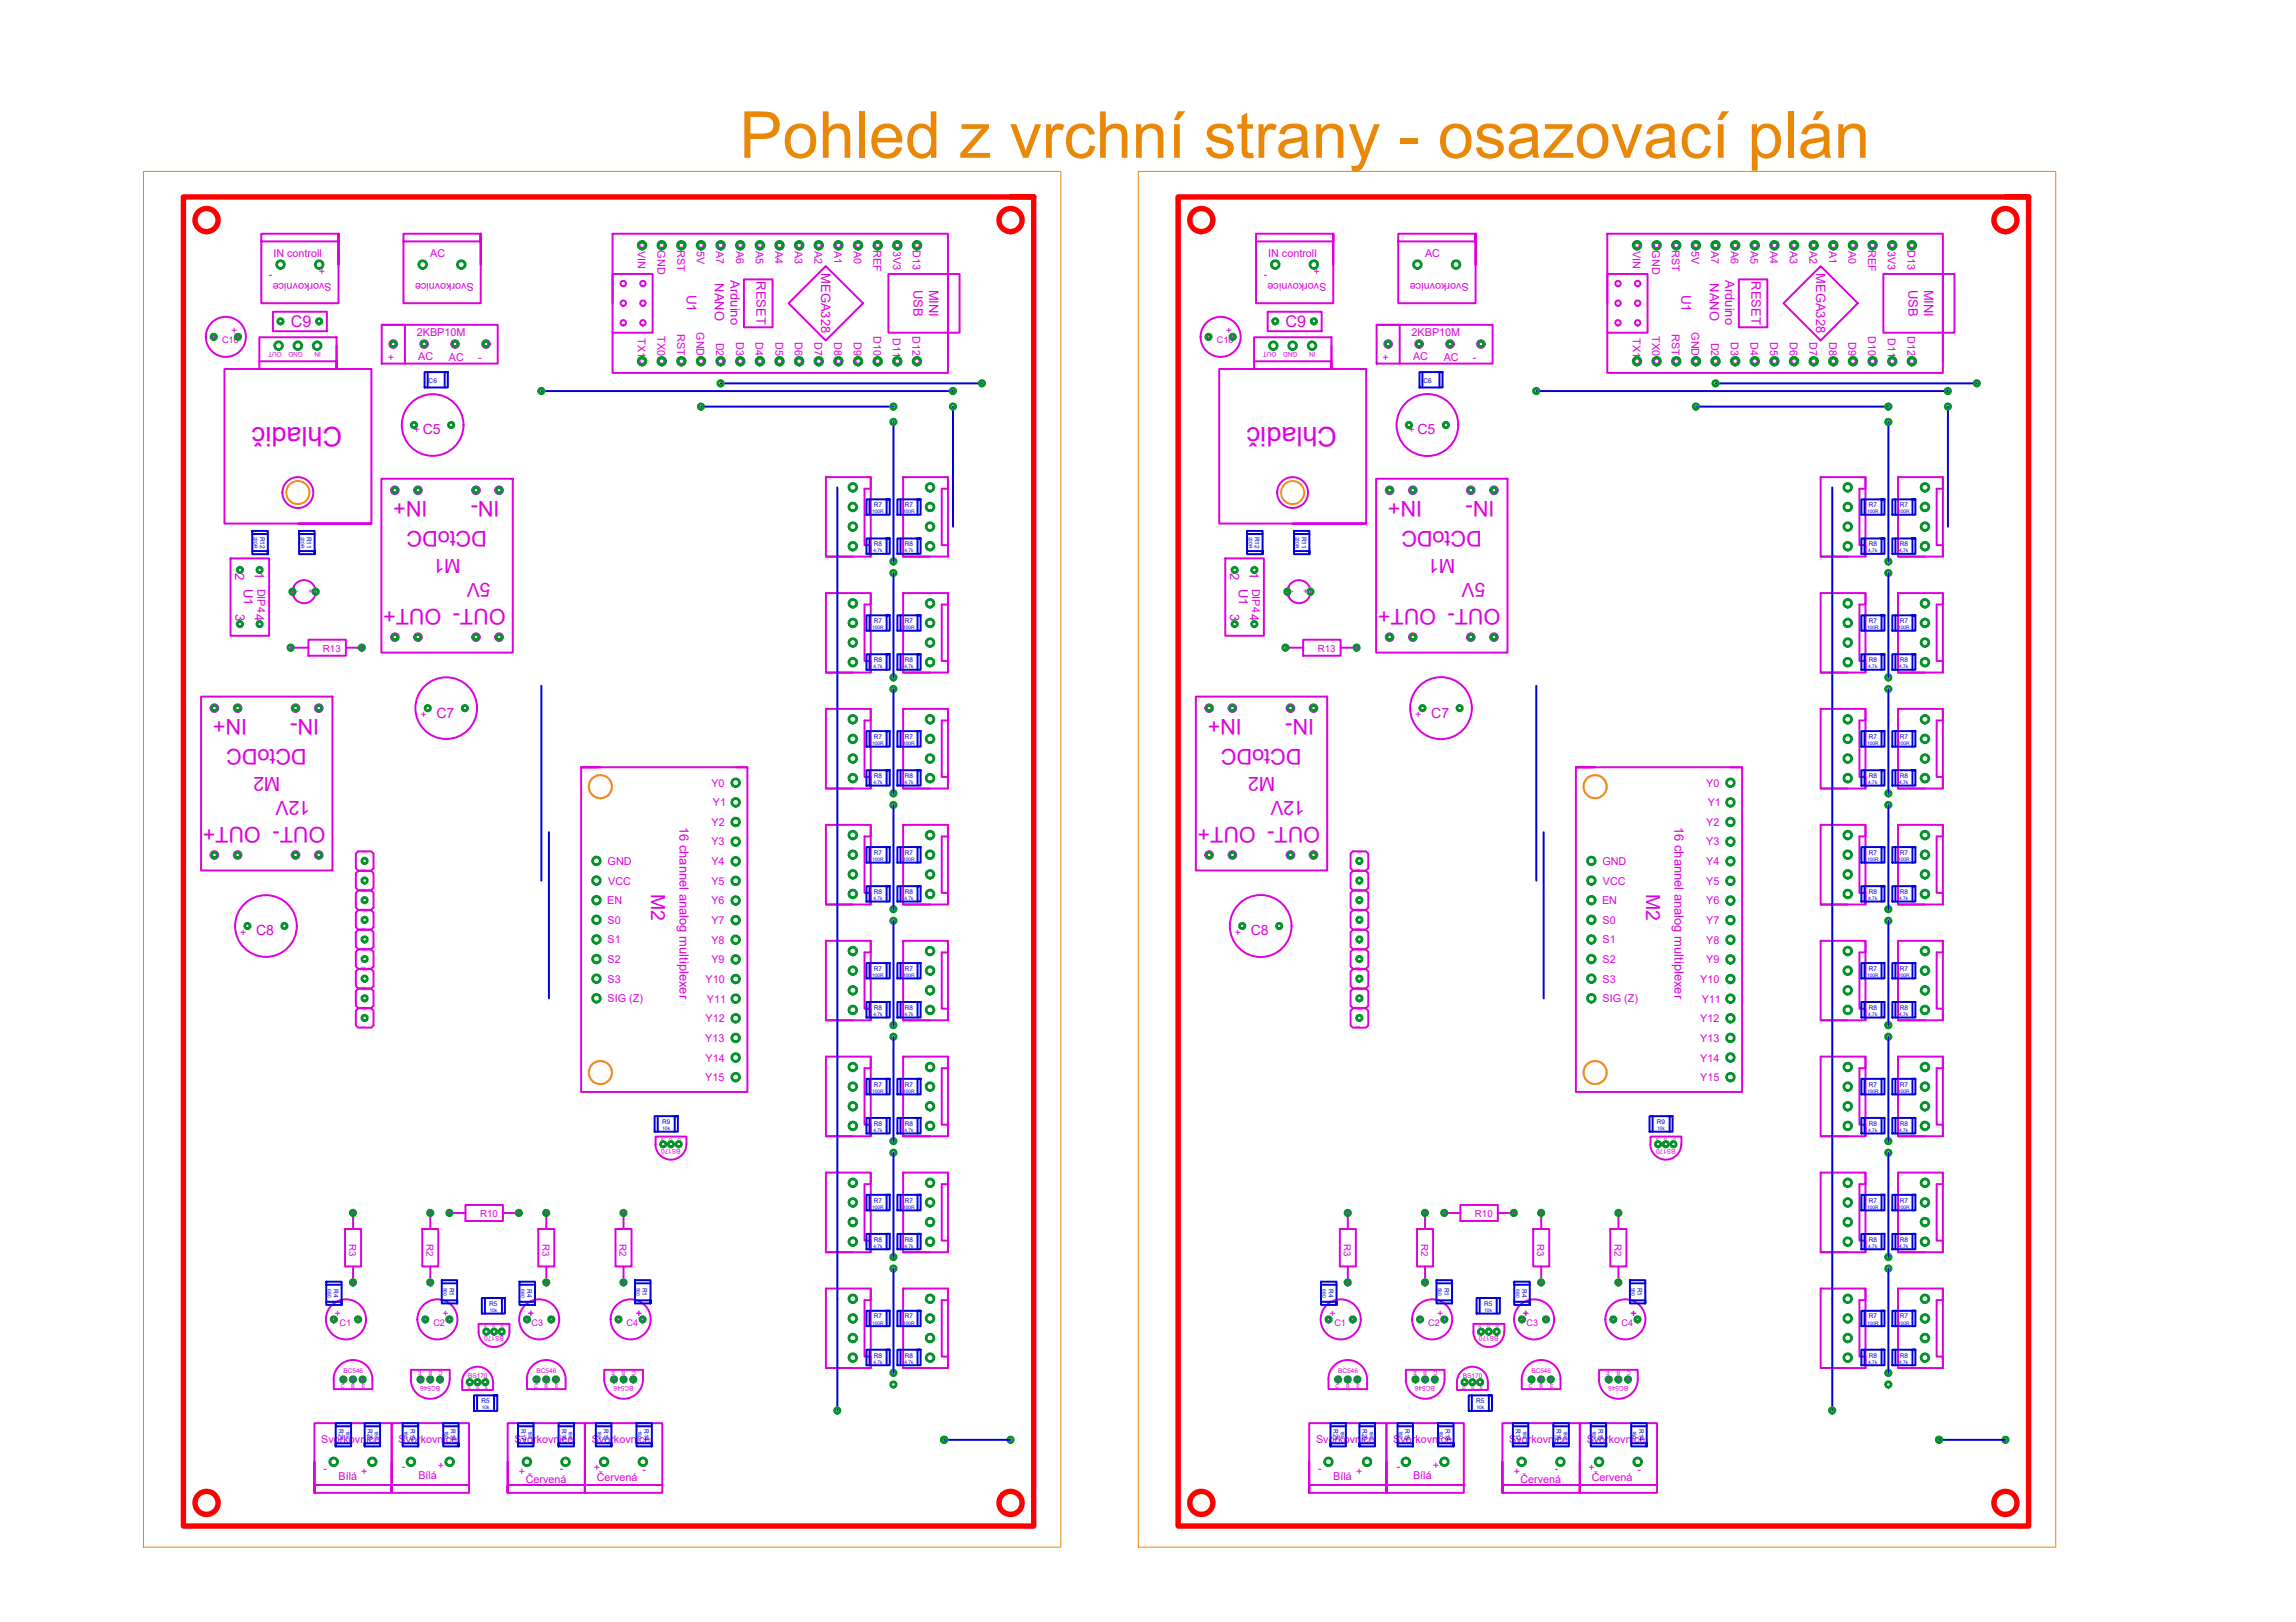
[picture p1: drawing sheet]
<svg xmlns="http://www.w3.org/2000/svg" width="297mm" height="210mm" viewBox="0 0 297 210" stroke-linecap="round" stroke-linejoin="round" font-family="sans-serif">
<defs><g id="words">
<text font-size="8.4" fill="#e98707" x="95.7" y="20.4">Pohled z vrchní strany - osazovací plán</text>
<g font-size="3.5" fill="#d0d">
<text x="44.3" y="55.3" transform="rotate(180 44.3 55.3)">Chladič</text>
<text x="173" y="55.3" transform="rotate(180 173 55.3)">Chladič</text>
</g>
<g font-size="2.8" fill="#d0d">
<text x="55.3" y="64.9" transform="rotate(180 55.3 64.9)">IN+</text>
<text x="64.6" y="64.9" transform="rotate(180 64.6 64.9)">IN-</text>
<text x="184" y="64.9" transform="rotate(180 184 64.9)">IN+</text>
<text x="193.3" y="64.9" transform="rotate(180 193.3 64.9)">IN-</text>
<text x="63" y="68.7" transform="rotate(180 63 68.7)">DCtoDC</text>
<text x="191.7" y="68.7" transform="rotate(180 191.7 68.7)">DCtoDC</text>
<text x="65.4" y="78.8" transform="rotate(180 65.4 78.8)">OUT- OUT+</text>
<text x="194.1" y="78.8" transform="rotate(180 194.1 78.8)">OUT- OUT+</text>
<text x="32" y="93.1" transform="rotate(180 32 93.1)">IN+</text>
<text x="41.3" y="93.1" transform="rotate(180 41.3 93.1)">IN-</text>
<text x="160.7" y="93.1" transform="rotate(180 160.7 93.1)">IN+</text>
<text x="170" y="93.1" transform="rotate(180 170 93.1)">IN-</text>
<text x="39.7" y="96.9" transform="rotate(180 39.7 96.9)">DCtoDC</text>
<text x="168.4" y="96.9" transform="rotate(180 168.4 96.9)">DCtoDC</text>
<text x="42.1" y="107" transform="rotate(180 42.1 107)">OUT- OUT+</text>
<text x="170.8" y="107" transform="rotate(180 170.8 107)">OUT- OUT+</text>
</g>
<g font-size="2.5" fill="#d0d">
<text x="59.6" y="72.4" transform="rotate(180 59.6 72.4)">M1</text>
<text x="63.5" y="75.4" transform="rotate(180 63.5 75.4)">5V</text>
<text x="188.3" y="72.4" transform="rotate(180 188.3 72.4)">M1</text>
<text x="192.2" y="75.4" transform="rotate(180 192.2 75.4)">5V</text>
<text x="36.3" y="100.6" transform="rotate(180 36.3 100.6)">M2</text>
<text x="165" y="100.6" transform="rotate(180 165 100.6)">M2</text>
<text x="40.1" y="103.6" transform="rotate(180 40.1 103.6)">12V</text>
<text x="168.8" y="103.6" transform="rotate(180 168.8 103.6)">12V</text>
<text x="84.2" y="115.7" transform="rotate(90 84.2 115.7)">M2</text>
<text x="213" y="115.7" transform="rotate(90 213 115.7)">M2</text>
</g>
<g font-size="2.1" fill="#d0d">
<text x="37.6" y="42.3">C9</text>
<text x="166.3" y="42.3">C9</text>
</g>
<g font-size="1.8" fill="#d0d">
<text x="54.7" y="56.2">C5</text>
<text x="183.4" y="56.2">C5</text>
<text x="56.5" y="92.9">C7</text>
<text x="185.2" y="92.9">C7</text>
<text x="33.1" y="121.1">C8</text>
<text x="161.8" y="121.1">C8</text>
</g>
<g font-size="1.7" fill="#d0d">
<text x="106.2" y="35.3" transform="rotate(90 106.2 35.3)">MEGA328</text>
<text x="234.9" y="35.3" transform="rotate(90 234.9 35.3)">MEGA328</text>
<text x="88.8" y="38.1" transform="rotate(90 88.8 38.1)">U1</text>
<text x="92.5" y="36.7" transform="rotate(90 92.5 36.7)">NANO</text>
<text x="94.5" y="36.3" transform="rotate(90 94.5 36.3)">Arduino</text>
<text x="97.9" y="36.4" transform="rotate(90 97.9 36.4)">RESET</text>
<text x="118.2" y="37.5" transform="rotate(90 118.2 37.5)">USB</text>
<text x="120.2" y="37.5" transform="rotate(90 120.2 37.5)">MINI</text>
<text x="217.6" y="38.1" transform="rotate(90 217.6 38.1)">U1</text>
<text x="221.2" y="36.7" transform="rotate(90 221.2 36.7)">NANO</text>
<text x="223.2" y="36.3" transform="rotate(90 223.2 36.3)">Arduino</text>
<text x="226.6" y="36.4" transform="rotate(90 226.6 36.4)">RESET</text>
<text x="246.9" y="37.5" transform="rotate(90 246.9 37.5)">USB</text>
<text x="248.9" y="37.5" transform="rotate(90 248.9 37.5)">MINI</text>
<text x="30.4" y="74.2" transform="rotate(90 30.4 74.2)">2</text>
<text x="31.6" y="76.2" transform="rotate(90 31.6 76.2)">U1</text>
<text x="33" y="74" transform="rotate(90 33 74)">1</text>
<text x="159.1" y="74.2" transform="rotate(90 159.1 74.2)">2</text>
<text x="160.3" y="76.2" transform="rotate(90 160.3 76.2)">U1</text>
<text x="161.7" y="74" transform="rotate(90 161.7 74)">1</text>
<text x="30.5" y="79.4" transform="rotate(90 30.5 79.4)">3</text>
<text x="33" y="79.4" transform="rotate(90 33 79.4)">4</text>
<text x="159.2" y="79.4" transform="rotate(90 159.2 79.4)">3</text>
<text x="161.7" y="79.4" transform="rotate(90 161.7 79.4)">4</text>
<text x="87.9" y="107" transform="rotate(90 87.9 107)">16 channel analog multiplexer</text>
<text x="216.6" y="107" transform="rotate(90 216.6 107)">16 channel analog multiplexer</text>
</g>
<g font-size="1.4" fill="#d0d">
<text x="34.8" y="35.9">-</text>
<text x="35.4" y="33.3">IN controll</text>
<text x="41.2" y="35.5">+</text>
<text x="55.6" y="33.2">AC</text>
<text x="82.5" y="32.5" transform="rotate(90 82.5 32.5)">VIN</text>
<text x="85" y="32.4" transform="rotate(90 85 32.4)">GND</text>
<text x="87.6" y="32.4" transform="rotate(90 87.6 32.4)">RST</text>
<text x="90.1" y="32.4" transform="rotate(90 90.1 32.4)">5V</text>
<text x="92.7" y="32.5" transform="rotate(90 92.7 32.5)">A7</text>
<text x="95.2" y="32.5" transform="rotate(90 95.2 32.5)">A6</text>
<text x="97.8" y="32.5" transform="rotate(90 97.8 32.5)">A5</text>
<text x="100.3" y="32.5" transform="rotate(90 100.3 32.5)">A4</text>
<text x="102.8" y="32.5" transform="rotate(90 102.8 32.5)">A3</text>
<text x="105.4" y="32.5" transform="rotate(90 105.4 32.5)">A2</text>
<text x="107.9" y="32.5" transform="rotate(90 107.9 32.5)">A1</text>
<text x="110.5" y="32.5" transform="rotate(90 110.5 32.5)">A0</text>
<text x="113" y="32.4" transform="rotate(90 113 32.4)">REF</text>
<text x="115.5" y="32.4" transform="rotate(90 115.5 32.4)">3V3</text>
<text x="118.1" y="32.4" transform="rotate(90 118.1 32.4)">D13</text>
<text x="163.5" y="35.9">-</text>
<text x="164.1" y="33.3">IN controll</text>
<text x="169.9" y="35.5">+</text>
<text x="184.4" y="33.2">AC</text>
<text x="211.2" y="32.5" transform="rotate(90 211.2 32.5)">VIN</text>
<text x="213.8" y="32.4" transform="rotate(90 213.8 32.4)">GND</text>
<text x="216.3" y="32.4" transform="rotate(90 216.3 32.4)">RST</text>
<text x="218.8" y="32.4" transform="rotate(90 218.8 32.4)">5V</text>
<text x="221.4" y="32.5" transform="rotate(90 221.4 32.5)">A7</text>
<text x="223.9" y="32.5" transform="rotate(90 223.9 32.5)">A6</text>
<text x="226.5" y="32.5" transform="rotate(90 226.5 32.5)">A5</text>
<text x="229" y="32.5" transform="rotate(90 229 32.5)">A4</text>
<text x="231.5" y="32.5" transform="rotate(90 231.5 32.5)">A3</text>
<text x="234.1" y="32.5" transform="rotate(90 234.1 32.5)">A2</text>
<text x="236.6" y="32.5" transform="rotate(90 236.6 32.5)">A1</text>
<text x="239.2" y="32.5" transform="rotate(90 239.2 32.5)">A0</text>
<text x="241.7" y="32.4" transform="rotate(90 241.7 32.4)">REF</text>
<text x="244.2" y="32.4" transform="rotate(90 244.2 32.4)">3V3</text>
<text x="246.8" y="32.4" transform="rotate(90 246.8 32.4)">D13</text>
<text x="42.9" y="36.6" transform="rotate(180 42.9 36.6)">Svorkovnice</text>
<text x="61.3" y="36.6" transform="rotate(180 61.3 36.6)">Svorkovnice</text>
<text x="171.6" y="36.6" transform="rotate(180 171.6 36.6)">Svorkovnice</text>
<text x="190" y="36.6" transform="rotate(180 190 36.6)">Svorkovnice</text>
<text x="29.9" y="43.3">+</text>
<text x="50.2" y="46.7">+</text>
<text x="53.9" y="43.5">2KBP10M</text>
<text x="54.1" y="46.6">AC</text>
<text x="58.1" y="46.7">AC</text>
<text x="61.8" y="46.7">-</text>
<text x="82.5" y="43.7" transform="rotate(90 82.5 43.7)">TX1</text>
<text x="85.1" y="43.5" transform="rotate(90 85.1 43.5)">TX0</text>
<text x="87.6" y="43.3" transform="rotate(90 87.6 43.3)">RST</text>
<text x="90.1" y="43" transform="rotate(90 90.1 43)">GND</text>
<text x="92.7" y="44.3" transform="rotate(90 92.7 44.3)">D2</text>
<text x="95.2" y="44.3" transform="rotate(90 95.2 44.3)">D3</text>
<text x="97.7" y="44.3" transform="rotate(90 97.7 44.3)">D4</text>
<text x="100.3" y="44.3" transform="rotate(90 100.3 44.3)">D5</text>
<text x="102.8" y="44.3" transform="rotate(90 102.8 44.3)">D6</text>
<text x="105.4" y="44.3" transform="rotate(90 105.4 44.3)">D7</text>
<text x="107.9" y="44.3" transform="rotate(90 107.9 44.3)">D8</text>
<text x="110.5" y="44.3" transform="rotate(90 110.5 44.3)">D9</text>
<text x="113" y="43.5" transform="rotate(90 113 43.5)">D10</text>
<text x="115.5" y="43.7" transform="rotate(90 115.5 43.7)">D11</text>
<text x="118.1" y="43.5" transform="rotate(90 118.1 43.5)">D12</text>
<text x="158.6" y="43.3">+</text>
<text x="178.9" y="46.7">+</text>
<text x="182.6" y="43.5">2KBP10M</text>
<text x="182.8" y="46.6">AC</text>
<text x="186.8" y="46.7">AC</text>
<text x="190.6" y="46.7">-</text>
<text x="211.2" y="43.7" transform="rotate(90 211.2 43.7)">TX1</text>
<text x="213.8" y="43.5" transform="rotate(90 213.8 43.5)">TX0</text>
<text x="216.3" y="43.3" transform="rotate(90 216.3 43.3)">RST</text>
<text x="218.8" y="43" transform="rotate(90 218.8 43)">GND</text>
<text x="221.4" y="44.3" transform="rotate(90 221.4 44.3)">D2</text>
<text x="223.9" y="44.3" transform="rotate(90 223.9 44.3)">D3</text>
<text x="226.5" y="44.3" transform="rotate(90 226.5 44.3)">D4</text>
<text x="229" y="44.3" transform="rotate(90 229 44.3)">D5</text>
<text x="231.5" y="44.3" transform="rotate(90 231.5 44.3)">D6</text>
<text x="234.1" y="44.3" transform="rotate(90 234.1 44.3)">D7</text>
<text x="236.6" y="44.3" transform="rotate(90 236.6 44.3)">D8</text>
<text x="239.2" y="44.3" transform="rotate(90 239.2 44.3)">D9</text>
<text x="241.7" y="43.5" transform="rotate(90 241.7 43.5)">D10</text>
<text x="244.2" y="43.7" transform="rotate(90 244.2 43.7)">D11</text>
<text x="246.8" y="43.5" transform="rotate(90 246.8 43.5)">D12</text>
<text x="53.5" y="56">+</text>
<text x="182.2" y="56">+</text>
<text x="33.3" y="76.2" transform="rotate(90 33.3 76.2)">DIP4</text>
<text x="162" y="76.2" transform="rotate(90 162 76.2)">DIP4</text>
<text x="54.4" y="93">+</text>
<text x="183.1" y="93">+</text>
<text x="92" y="101.8">Y0</text>
<text x="220.7" y="101.8">Y0</text>
<text x="92.1" y="106.9">Y2</text>
<text x="92.2" y="104.4">Y1</text>
<text x="220.7" y="106.9">Y2</text>
<text x="220.9" y="104.4">Y1</text>
<text x="78.6" y="111.9">GND</text>
<text x="92" y="109.4">Y3</text>
<text x="92" y="112">Y4</text>
<text x="207.3" y="111.9">GND</text>
<text x="220.7" y="109.4">Y3</text>
<text x="220.7" y="112">Y4</text>
<text x="78.6" y="117">EN</text>
<text x="78.6" y="119.5">S0</text>
<text x="78.7" y="114.5">VCC</text>
<text x="92" y="114.5">Y5</text>
<text x="92" y="117">Y6</text>
<text x="92" y="119.6">Y7</text>
<text x="207.3" y="117">EN</text>
<text x="207.3" y="119.5">S0</text>
<text x="207.4" y="114.5">VCC</text>
<text x="220.7" y="114.5">Y5</text>
<text x="220.7" y="117">Y6</text>
<text x="220.7" y="119.6">Y7</text>
<text x="31.1" y="121.2">+</text>
<text x="78.6" y="122.1">S1</text>
<text x="78.6" y="124.6">S2</text>
<text x="92" y="122.1">Y8</text>
<text x="92" y="124.7">Y9</text>
<text x="159.8" y="121.2">+</text>
<text x="207.3" y="122.1">S1</text>
<text x="207.3" y="124.6">S2</text>
<text x="220.7" y="122.1">Y8</text>
<text x="220.7" y="124.7">Y9</text>
<text x="78.6" y="127.2">S3</text>
<text x="78.6" y="129.7">SIG (Z)</text>
<text x="91.3" y="127.2">Y10</text>
<text x="91.5" y="129.8">Y11</text>
<text x="207.3" y="127.2">S3</text>
<text x="207.3" y="129.7">SIG (Z)</text>
<text x="220" y="127.2">Y10</text>
<text x="220.2" y="129.8">Y11</text>
<text x="91.2" y="134.8">Y13</text>
<text x="91.3" y="132.3">Y12</text>
<text x="91.3" y="137.4">Y14</text>
<text x="220" y="132.3">Y12</text>
<text x="220" y="134.8">Y13</text>
<text x="220" y="137.4">Y14</text>
<text x="91.2" y="139.9">Y15</text>
<text x="220" y="139.9">Y15</text>
<text x="43.3" y="170.4">+</text>
<text x="57.3" y="170.4">+</text>
<text x="68.3" y="170.4">+</text>
<text x="82.3" y="170.4">+</text>
<text x="172" y="170.4">+</text>
<text x="185.9" y="170.4">+</text>
<text x="197" y="170.4">+</text>
<text x="210.9" y="170.4">+</text>
<text x="41.6" y="186.8">Svorkovnice</text>
<text x="41.8" y="190.4">-</text>
<text x="43.8" y="191.6">Bílá</text>
<text x="46.7" y="190.8">+</text>
<text x="51.6" y="186.8">Svorkovnice</text>
<text x="52" y="190.2">-</text>
<text x="54.1" y="191.4">Bílá</text>
<text x="56.7" y="190.1">+</text>
<text x="66.6" y="186.8">Svorkovnice</text>
<text x="67.1" y="190.9">+</text>
<text x="68" y="192">Červená</text>
<text x="72.4" y="190.5">-</text>
<text x="76.6" y="186.8">Svorkovnice</text>
<text x="76.8" y="190.3">+</text>
<text x="77.2" y="191.7">Červená</text>
<text x="83.1" y="190.7">-</text>
<text x="170.3" y="186.8">Svorkovnice</text>
<text x="170.5" y="190.4">-</text>
<text x="172.5" y="191.6">Bílá</text>
<text x="175.5" y="190.8">+</text>
<text x="180.3" y="186.8">Svorkovnice</text>
<text x="180.7" y="190.2">-</text>
<text x="182.8" y="191.4">Bílá</text>
<text x="185.4" y="190.1">+</text>
<text x="195.3" y="186.8">Svorkovnice</text>
<text x="195.8" y="190.9">+</text>
<text x="196.7" y="192">Červená</text>
<text x="201.1" y="190.5">-</text>
<text x="205.3" y="186.8">Svorkovnice</text>
<text x="205.5" y="190.3">+</text>
<text x="205.9" y="191.7">Červená</text>
<text x="211.8" y="190.7">-</text>
</g>
<g font-size="1.3" fill="#d0d">
<text x="41.8" y="84.3">R13</text>
<text x="170.5" y="84.3">R13</text>
<text x="45.2" y="160.9" transform="rotate(90 45.2 160.9)">R3</text>
<text x="55.2" y="160.9" transform="rotate(90 55.2 160.9)">R2</text>
<text x="62.1" y="157.5">R10</text>
<text x="70.2" y="160.9" transform="rotate(90 70.2 160.9)">R3</text>
<text x="80.2" y="160.9" transform="rotate(90 80.2 160.9)">R2</text>
<text x="173.9" y="160.9" transform="rotate(90 173.9 160.9)">R3</text>
<text x="183.9" y="160.9" transform="rotate(90 183.9 160.9)">R2</text>
<text x="190.8" y="157.5">R10</text>
<text x="198.9" y="160.9" transform="rotate(90 198.9 160.9)">R3</text>
<text x="208.9" y="160.9" transform="rotate(90 208.9 160.9)">R2</text>
</g>
<g font-size="1.2" fill="#d0d">
<text x="28.7" y="44.4">C10</text>
<text x="157.4" y="44.4">C10</text>
<text x="43.9" y="171.5">C1</text>
<text x="56.1" y="171.5">C2</text>
<text x="68.8" y="171.5">C3</text>
<text x="81.1" y="171.5">C4</text>
<text x="172.6" y="171.5">C1</text>
<text x="184.8" y="171.5">C2</text>
<text x="197.5" y="171.5">C3</text>
<text x="209.8" y="171.5">C4</text>
</g>
<g font-size="1.1" fill="#d0d">
<text x="38.6" y="76.3" transform="rotate(180 38.6 76.3)">-</text>
<text x="40.6" y="76.2" transform="rotate(180 40.6 76.2)">+</text>
<text x="167.3" y="76.3" transform="rotate(180 167.3 76.3)">-</text>
<text x="169.2" y="76.2" transform="rotate(180 169.2 76.2)">+</text>
</g>
<g font-size=".8" fill="#d0d">
<text x="36.5" y="45.5" transform="rotate(180 36.5 45.5)">OUT</text>
<text x="39.2" y="45.5" transform="rotate(180 39.2 45.5)">GND</text>
<text x="41.5" y="45.6" transform="rotate(180 41.5 45.6)">IN</text>
<text x="165.2" y="45.5" transform="rotate(180 165.2 45.5)">OUT</text>
<text x="167.9" y="45.5" transform="rotate(180 167.9 45.5)">GND</text>
<text x="170.2" y="45.6" transform="rotate(180 170.2 45.6)">IN</text>
<text x="88.1" y="148.7" transform="rotate(180 88.1 148.7)">BS170</text>
<text x="216.8" y="148.7" transform="rotate(180 216.8 148.7)">BS170</text>
<text x="65.2" y="172.9" transform="rotate(180 65.2 172.9)">BS170</text>
<text x="193.9" y="172.9" transform="rotate(180 193.9 172.9)">BS170</text>
<text x="44.4" y="177.7">BC546</text>
<text x="56.9" y="179.3" transform="rotate(180 56.9 179.3)">BC546</text>
<text x="60.6" y="178.3">BS170</text>
<text x="69.4" y="177.7">BC546</text>
<text x="81.9" y="179.3" transform="rotate(180 81.9 179.3)">BC546</text>
<text x="173.1" y="177.7">BC546</text>
<text x="185.6" y="179.3" transform="rotate(180 185.6 179.3)">BC546</text>
<text x="189.3" y="178.3">BS170</text>
<text x="198.1" y="177.7">BC546</text>
<text x="210.6" y="179.3" transform="rotate(180 210.6 179.3)">BC546</text>
</g>
<g font-size=".8" fill="#00d">
<text x="55.5" y="49.5">C6</text>
<text x="184.1" y="49.5">C6</text>
<text x="113.1" y="65.6">R7</text>
<text x="117.1" y="65.6">R7</text>
<text x="241.8" y="65.6">R7</text>
<text x="245.8" y="65.6">R7</text>
<text x="33.7" y="69.4" transform="rotate(90 33.7 69.4)">R12</text>
<text x="39.7" y="69.4" transform="rotate(90 39.7 69.4)">R11</text>
<text x="113.1" y="70.7">R8</text>
<text x="117.1" y="70.7">R8</text>
<text x="162.3" y="69.4" transform="rotate(90 162.3 69.4)">R12</text>
<text x="168.4" y="69.4" transform="rotate(90 168.4 69.4)">R11</text>
<text x="241.8" y="70.7">R8</text>
<text x="245.8" y="70.7">R8</text>
<text x="113.1" y="80.6">R7</text>
<text x="117.1" y="80.6">R7</text>
<text x="241.8" y="80.6">R7</text>
<text x="245.8" y="80.6">R7</text>
<text x="113.1" y="85.7">R8</text>
<text x="117.1" y="85.7">R8</text>
<text x="241.8" y="85.7">R8</text>
<text x="245.8" y="85.7">R8</text>
<text x="113.1" y="95.6">R7</text>
<text x="117.1" y="95.6">R7</text>
<text x="241.8" y="95.6">R7</text>
<text x="245.8" y="95.6">R7</text>
<text x="113.1" y="100.7">R8</text>
<text x="117.1" y="100.7">R8</text>
<text x="241.8" y="100.7">R8</text>
<text x="245.8" y="100.7">R8</text>
<text x="113.1" y="110.6">R7</text>
<text x="117.1" y="110.6">R7</text>
<text x="241.8" y="110.6">R7</text>
<text x="245.8" y="110.6">R7</text>
<text x="113.1" y="115.7">R8</text>
<text x="117.1" y="115.7">R8</text>
<text x="241.8" y="115.7">R8</text>
<text x="245.8" y="115.7">R8</text>
<text x="113.1" y="125.6">R7</text>
<text x="117.1" y="125.6">R7</text>
<text x="241.8" y="125.6">R7</text>
<text x="245.8" y="125.6">R7</text>
<text x="113.1" y="130.7">R8</text>
<text x="117.1" y="130.7">R8</text>
<text x="241.8" y="130.7">R8</text>
<text x="245.8" y="130.7">R8</text>
<text x="113.1" y="140.6">R7</text>
<text x="117.1" y="140.6">R7</text>
<text x="241.8" y="140.6">R7</text>
<text x="245.8" y="140.6">R7</text>
<text x="85.7" y="145.4">R9</text>
<text x="113.1" y="145.7">R8</text>
<text x="117.1" y="145.7">R8</text>
<text x="214.4" y="145.4">R9</text>
<text x="241.8" y="145.7">R8</text>
<text x="245.8" y="145.7">R8</text>
<text x="113.1" y="155.6">R7</text>
<text x="117.1" y="155.6">R7</text>
<text x="241.8" y="155.6">R7</text>
<text x="245.8" y="155.6">R7</text>
<text x="113.1" y="160.7">R8</text>
<text x="117.1" y="160.7">R8</text>
<text x="241.8" y="160.7">R8</text>
<text x="245.8" y="160.7">R8</text>
<text x="43.2" y="166.8" transform="rotate(90 43.2 166.8)">R4</text>
<text x="58.1" y="166.6" transform="rotate(90 58.1 166.6)">R1</text>
<text x="68.2" y="166.8" transform="rotate(90 68.2 166.8)">R4</text>
<text x="83.1" y="166.6" transform="rotate(90 83.1 166.6)">R1</text>
<text x="171.9" y="166.8" transform="rotate(90 171.9 166.8)">R4</text>
<text x="186.9" y="166.6" transform="rotate(90 186.9 166.6)">R1</text>
<text x="196.9" y="166.8" transform="rotate(90 196.9 166.8)">R4</text>
<text x="211.9" y="166.6" transform="rotate(90 211.9 166.6)">R1</text>
<text x="63.3" y="169">R5</text>
<text x="113.1" y="170.6">R7</text>
<text x="117.1" y="170.6">R7</text>
<text x="192" y="169">R5</text>
<text x="241.8" y="170.6">R7</text>
<text x="245.8" y="170.6">R7</text>
<text x="113.1" y="175.7">R8</text>
<text x="117.1" y="175.7">R8</text>
<text x="241.8" y="175.7">R8</text>
<text x="245.8" y="175.7">R8</text>
<text x="43.8" y="184.9" transform="rotate(90 43.8 184.9)">R21</text>
<text x="47.6" y="184.9" transform="rotate(90 47.6 184.9)">R20</text>
<text x="53.1" y="184.9" transform="rotate(90 53.1 184.9)">R19</text>
<text x="58.3" y="184.9" transform="rotate(90 58.3 184.9)">R18</text>
<text x="62.3" y="181.6">R5</text>
<text x="67.4" y="184.9" transform="rotate(90 67.4 184.9)">R17</text>
<text x="72.7" y="184.9" transform="rotate(90 72.7 184.9)">R16</text>
<text x="78.1" y="184.9" transform="rotate(90 78.1 184.9)">R15</text>
<text x="83.3" y="184.9" transform="rotate(90 83.3 184.9)">R14</text>
<text x="172.5" y="184.9" transform="rotate(90 172.5 184.9)">R21</text>
<text x="176.3" y="184.9" transform="rotate(90 176.3 184.9)">R20</text>
<text x="181.8" y="184.9" transform="rotate(90 181.8 184.9)">R19</text>
<text x="187" y="184.9" transform="rotate(90 187 184.9)">R18</text>
<text x="191" y="181.6">R5</text>
<text x="196.1" y="184.9" transform="rotate(90 196.1 184.9)">R17</text>
<text x="201.4" y="184.9" transform="rotate(90 201.4 184.9)">R16</text>
<text x="206.8" y="184.9" transform="rotate(90 206.8 184.9)">R15</text>
<text x="212" y="184.9" transform="rotate(90 212 184.9)">R14</text>
</g>
<g font-size=".7" fill="#d0d">
<text x="44.1" y="179.6">C</text>
<text x="45.4" y="179.6">B</text>
<text x="46.8" y="179.6">E</text>
<text x="54.5" y="177.5" transform="rotate(180 54.5 177.5)">E</text>
<text x="55.9" y="177.5" transform="rotate(180 55.9 177.5)">B</text>
<text x="57.3" y="177.5" transform="rotate(180 57.3 177.5)">C</text>
<text x="69.1" y="179.6">C</text>
<text x="70.5" y="179.6">B</text>
<text x="71.8" y="179.6">E</text>
<text x="79.5" y="177.5" transform="rotate(180 79.5 177.5)">E</text>
<text x="80.9" y="177.5" transform="rotate(180 80.9 177.5)">B</text>
<text x="82.3" y="177.5" transform="rotate(180 82.3 177.5)">C</text>
<text x="172.8" y="179.6">C</text>
<text x="174.2" y="179.6">B</text>
<text x="175.5" y="179.6">E</text>
<text x="183.2" y="177.5" transform="rotate(180 183.2 177.5)">E</text>
<text x="184.6" y="177.5" transform="rotate(180 184.6 177.5)">B</text>
<text x="186" y="177.5" transform="rotate(180 186 177.5)">C</text>
<text x="197.8" y="179.6">C</text>
<text x="199.2" y="179.6">B</text>
<text x="200.5" y="179.6">E</text>
<text x="208.2" y="177.5" transform="rotate(180 208.2 177.5)">E</text>
<text x="209.6" y="177.5" transform="rotate(180 209.6 177.5)">B</text>
<text x="211" y="177.5" transform="rotate(180 211 177.5)">C</text>
</g>
<g font-size=".6" fill="#00d">
<text x="32.9" y="69.4" transform="rotate(90 32.9 69.4)">220R</text>
<text x="38.9" y="69.4" transform="rotate(90 38.9 69.4)">220R</text>
<text x="112.8" y="66.4">100R</text>
<text x="113" y="71.5">4,7k</text>
<text x="116.8" y="66.4">100R</text>
<text x="117" y="71.5">4,7k</text>
<text x="161.6" y="69.4" transform="rotate(90 161.6 69.4)">220R</text>
<text x="167.6" y="69.4" transform="rotate(90 167.6 69.4)">220R</text>
<text x="241.6" y="66.4">100R</text>
<text x="241.7" y="71.5">4,7k</text>
<text x="245.6" y="66.4">100R</text>
<text x="245.7" y="71.5">4,7k</text>
<text x="112.8" y="81.4">100R</text>
<text x="116.8" y="81.4">100R</text>
<text x="241.6" y="81.4">100R</text>
<text x="245.6" y="81.4">100R</text>
<text x="113" y="86.5">4,7k</text>
<text x="117" y="86.5">4,7k</text>
<text x="241.7" y="86.5">4,7k</text>
<text x="245.7" y="86.5">4,7k</text>
<text x="112.8" y="96.4">100R</text>
<text x="113" y="101.5">4,7k</text>
<text x="116.8" y="96.4">100R</text>
<text x="117" y="101.5">4,7k</text>
<text x="241.6" y="96.4">100R</text>
<text x="241.7" y="101.5">4,7k</text>
<text x="245.6" y="96.4">100R</text>
<text x="245.7" y="101.5">4,7k</text>
<text x="112.8" y="111.4">100R</text>
<text x="116.8" y="111.4">100R</text>
<text x="241.6" y="111.4">100R</text>
<text x="245.6" y="111.4">100R</text>
<text x="113" y="116.5">4,7k</text>
<text x="117" y="116.5">4,7k</text>
<text x="241.7" y="116.5">4,7k</text>
<text x="245.7" y="116.5">4,7k</text>
<text x="112.8" y="126.4">100R</text>
<text x="113" y="131.5">4,7k</text>
<text x="116.8" y="126.4">100R</text>
<text x="117" y="131.5">4,7k</text>
<text x="241.6" y="126.4">100R</text>
<text x="241.7" y="131.5">4,7k</text>
<text x="245.6" y="126.4">100R</text>
<text x="245.7" y="131.5">4,7k</text>
<text x="112.8" y="141.4">100R</text>
<text x="116.8" y="141.4">100R</text>
<text x="241.6" y="141.4">100R</text>
<text x="245.6" y="141.4">100R</text>
<text x="85.7" y="146.2">10k</text>
<text x="113" y="146.5">4,7k</text>
<text x="117" y="146.5">4,7k</text>
<text x="214.4" y="146.2">10k</text>
<text x="241.7" y="146.5">4,7k</text>
<text x="245.7" y="146.5">4,7k</text>
<text x="112.8" y="156.4">100R</text>
<text x="113" y="161.5">4,7k</text>
<text x="116.8" y="156.4">100R</text>
<text x="117" y="161.5">4,7k</text>
<text x="241.6" y="156.4">100R</text>
<text x="241.7" y="161.5">4,7k</text>
<text x="245.6" y="156.4">100R</text>
<text x="245.7" y="161.5">4,7k</text>
<text x="42.4" y="166.9" transform="rotate(90 42.4 166.9)">680</text>
<text x="57.4" y="166.6" transform="rotate(90 57.4 166.6)">560</text>
<text x="67.4" y="166.9" transform="rotate(90 67.4 166.9)">680</text>
<text x="82.4" y="166.6" transform="rotate(90 82.4 166.6)">560</text>
<text x="171.1" y="166.9" transform="rotate(90 171.1 166.9)">680</text>
<text x="186.1" y="166.6" transform="rotate(90 186.1 166.6)">560</text>
<text x="196.1" y="166.9" transform="rotate(90 196.1 166.9)">680</text>
<text x="211.1" y="166.6" transform="rotate(90 211.1 166.6)">560</text>
<text x="63.3" y="169.8">10k</text>
<text x="112.8" y="171.4">100R</text>
<text x="116.8" y="171.4">100R</text>
<text x="192" y="169.8">10k</text>
<text x="241.6" y="171.4">100R</text>
<text x="245.6" y="171.4">100R</text>
<text x="113" y="176.5">4,7k</text>
<text x="117" y="176.5">4,7k</text>
<text x="241.7" y="176.5">4,7k</text>
<text x="245.7" y="176.5">4,7k</text>
<text x="44.8" y="185.1" transform="rotate(90 44.8 185.1)">180</text>
<text x="48.5" y="185.1" transform="rotate(90 48.5 185.1)">180</text>
<text x="52.3" y="185.1" transform="rotate(90 52.3 185.1)">180</text>
<text x="57.6" y="185.1" transform="rotate(90 57.6 185.1)">180</text>
<text x="62.3" y="182.4">10k</text>
<text x="68.4" y="185.1" transform="rotate(90 68.4 185.1)">180</text>
<text x="73.6" y="185.1" transform="rotate(90 73.6 185.1)">180</text>
<text x="77.3" y="185.1" transform="rotate(90 77.3 185.1)">180</text>
<text x="82.5" y="185.1" transform="rotate(90 82.5 185.1)">180</text>
<text x="173.5" y="185.1" transform="rotate(90 173.5 185.1)">180</text>
<text x="177.2" y="185.1" transform="rotate(90 177.2 185.1)">180</text>
<text x="181" y="185.1" transform="rotate(90 181 185.1)">180</text>
<text x="186.2" y="185.1" transform="rotate(90 186.2 185.1)">180</text>
<text x="191" y="182.4">10k</text>
<text x="197.1" y="185.1" transform="rotate(90 197.1 185.1)">180</text>
<text x="202.3" y="185.1" transform="rotate(90 202.3 185.1)">180</text>
<text x="206" y="185.1" transform="rotate(90 206 185.1)">180</text>
<text x="211.3" y="185.1" transform="rotate(90 211.3 185.1)">180</text>
</g>
<g font-size=".6" fill="#d0d">
<text x="85.9" y="147.2" transform="rotate(180 85.9 147.2)">S</text>
<text x="87" y="147.2" transform="rotate(180 87 147.2)">G</text>
<text x="88.1" y="147.3" transform="rotate(180 88.1 147.3)">D</text>
<text x="214.6" y="147.2" transform="rotate(180 214.6 147.2)">S</text>
<text x="215.7" y="147.2" transform="rotate(180 215.7 147.2)">G</text>
<text x="216.8" y="147.3" transform="rotate(180 216.8 147.3)">D</text>
<text x="63" y="171.5" transform="rotate(180 63 171.5)">S</text>
<text x="64.1" y="171.5" transform="rotate(180 64.1 171.5)">G</text>
<text x="65.2" y="171.5" transform="rotate(180 65.2 171.5)">D</text>
<text x="191.7" y="171.5" transform="rotate(180 191.7 171.5)">S</text>
<text x="192.8" y="171.5" transform="rotate(180 192.8 171.5)">G</text>
<text x="193.9" y="171.5" transform="rotate(180 193.9 171.5)">D</text>
<text x="60.5" y="179.7">D</text>
<text x="61.6" y="179.7">G</text>
<text x="62.7" y="179.7">S</text>
<text x="189.2" y="179.7">D</text>
<text x="190.3" y="179.7">G</text>
<text x="191.4" y="179.7">S</text>
</g>
<g font-size=".3" fill="#d0d">
<text x="46.7" y="112.6">řada</text>
<text x="47.5" y="110.2" transform="rotate(180 47.5 110.2)">řada</text>
<text x="47.5" y="112.8" transform="rotate(180 47.5 112.8)">řada</text>
<text x="175.4" y="112.6">řada</text>
<text x="176.2" y="110.2" transform="rotate(180 176.2 110.2)">řada</text>
<text x="176.2" y="112.8" transform="rotate(180 176.2 112.8)">řada</text>
<text x="46.7" y="115.2">řada</text>
<text x="46.7" y="117.7">řada</text>
<text x="47.5" y="115.3" transform="rotate(180 47.5 115.3)">řada</text>
<text x="47.5" y="117.8" transform="rotate(180 47.5 117.8)">řada</text>
<text x="175.4" y="115.2">řada</text>
<text x="175.4" y="117.7">řada</text>
<text x="176.2" y="115.3" transform="rotate(180 176.2 115.3)">řada</text>
<text x="176.2" y="117.8" transform="rotate(180 176.2 117.8)">řada</text>
<text x="46.7" y="120.2">řada</text>
<text x="46.7" y="122.8">řada</text>
<text x="46.7" y="125.3">řada</text>
<text x="47.5" y="120.4" transform="rotate(180 47.5 120.4)">řada</text>
<text x="47.5" y="122.9" transform="rotate(180 47.5 122.9)">řada</text>
<text x="47.5" y="125.5" transform="rotate(180 47.5 125.5)">řada</text>
<text x="175.4" y="120.2">řada</text>
<text x="175.4" y="122.8">řada</text>
<text x="175.4" y="125.3">řada</text>
<text x="176.2" y="120.4" transform="rotate(180 176.2 120.4)">řada</text>
<text x="176.2" y="122.9" transform="rotate(180 176.2 122.9)">řada</text>
<text x="176.2" y="125.5" transform="rotate(180 176.2 125.5)">řada</text>
<text x="46.7" y="127.9">řada</text>
<text x="46.7" y="130.4">řada</text>
<text x="47.5" y="128" transform="rotate(180 47.5 128)">řada</text>
<text x="47.5" y="130.6" transform="rotate(180 47.5 130.6)">řada</text>
<text x="175.4" y="127.9">řada</text>
<text x="175.4" y="130.4">řada</text>
<text x="176.2" y="128" transform="rotate(180 176.2 128)">řada</text>
<text x="176.2" y="130.6" transform="rotate(180 176.2 130.6)">řada</text>
<text x="46.7" y="132.9">řada</text>
<text x="175.4" y="132.9">řada</text>
</g>
</g></defs>
<g fill="none" stroke="#d0d" stroke-width=".25">
<path d="M33.8 31.2h10v-1h-10v9h10v-9v4M52.2 31.2h10v-1h-10v9h10v-9v4M79.2 30.2h43.4v18.1h-43.4zM79.2 39.2v-3.7h5.2v7.6h-5.2M96.2 36.2h3.7v6.2h-3.7zM102 39.2l4.8-4.8 4.9 4.8-4.9 4.9zM122.6 35.5h-7.7v7.6h9.2v-7.6h-1.5v11.3M162.5 31.2h10v-1h-10v9h10v-9v4M180.9 31.2h10v-1h-10v9h10v-9v4M207.9 30.2h43.5v18.1h-43.5zM207.9 39.2v-3.7h5.2v7.6h-5.2M225 36.2h3.6v6.2h-3.6z"/>
<path d="M230.7 39.2l4.8-4.8 4.8 4.8-4.8 4.9zM251.4 35.5h-7.8v7.6h9.3v-7.6h-1.5v11.3M33.5 43.6h10v4.2h-10zM35.3 40.3h7v2.6h-7zM43.5 44.7v3.1v-1h-10M49.4 42h15v5.1h-15zM49.4 42h3v5.1M162.2 43.6h10.1v4.2h-10.1zM164 40.3h7v2.6h-7zM172.3 44.7v3.1v-1h-10.1M178.1 42h15v5.1h-15zM178.1 42h3v5.1"/>
<path d="M29.8 72.3h5v10h-5zM38 75.9v1.4M38.5 67.8h9.5v-20h-19v20h19M49.3 62h17v22.5h-17zM106.8 76.8h5.8v10.2h-5.8zM106.8 61.7h5.8v10.3h-5.8zM106.8 72h3.5M112.6 76.8v1.4h-.8v7.3h.8v1.5M112.6 61.7v1.5h-.8v7.3h.8v1.5M116.8 76.8h5.8v10.2h-5.8zM116.8 61.7h5.8v10.3h-5.8zM116.8 72h3.5"/>
<path d="M122.6 76.8v1.4h-.8v7.3h.8v1.5M122.6 61.7v1.5h-.8v7.3h.8v1.5M158.5 72.3h5v10h-5zM166.7 75.9v1.4M167.2 67.8h9.5v-20h-19v20h19M178 62h17v22.5h-17zM235.5 76.8h5.8v10.2h-5.8zM235.5 61.7h5.8v10.3h-5.8zM235.5 72h3.6M241.3 76.8v1.4h-.7v7.3h.7v1.5M241.3 61.7v1.5h-.7v7.3h.7v1.5M245.6 76.8h5.8v10.2h-5.8z"/>
<path d="M245.6 61.7h5.8v10.3h-5.8zM245.6 72h3.4M251.4 76.8v1.4h-.9v7.3h.9v1.5M251.4 61.7v1.5h-.9v7.3h.9v1.5M26 90.1h17v22.5h-17zM37.8 83.8h2.1M39.9 82.8h4.8v2.1h-4.8zM44.7 83.8h2.1M77.2 99.3h-2h21.5v42h-21.5v-42h2.5M95.2 99.3h1.5M106.8 91.7h5.8v10.3h-5.8zM106.8 87h3.5"/>
<path d="M112.6 91.7v1.5h-.8v7.3h.8v1.5M116.8 91.7h5.8v10.3h-5.8zM116.8 87h3.5M122.6 91.7v1.5h-.8v7.3h.8v1.5M154.7 90.1h17v22.5h-17zM166.5 83.8h2.1M168.6 82.8h4.8v2.1h-4.8zM173.4 83.8h2.1M205.9 99.3h-2h21.5v42h-21.5v-42h2.5M223.9 99.3h1.5M235.5 91.7h5.8v10.3h-5.8zM235.5 87h3.6"/>
<path d="M241.3 91.7v1.5h-.7v7.3h.7v1.5M245.6 91.7h5.8v10.3h-5.8zM245.6 87h3.4M251.4 91.7v1.5h-.9v7.3h.9v1.5M46 110.5l.3-.3h1.7l.3 .3v1.9l-.3 .3h-1.7l-.3-.3zM46 113l.3-.3h1.7l.3 .3v1.9l-.3 .3h-1.7l-.3-.3zM46 115.5l.3-.2h1.7l.3 .2v2l-.3 .3h-1.7l-.3-.3zM46 118.1l.3-.3h1.7l.3 .3v1.9l-.3 .3h-1.7l-.3-.3zM106.8 106.7h5.8v10.4h-5.8zM106.8 117.1h3.5M106.8 102h3.5M112.6 106.7v1.5h-.8v7.3h.8v1.6"/>
<path d="M116.8 106.7h5.8v10.4h-5.8zM116.8 117.1h3.5M116.8 102h3.5M122.6 106.7v1.5h-.8v7.3h.8v1.6M174.7 110.5l.3-.3h1.7l.3 .3v1.9l-.3 .3h-1.7l-.3-.3zM174.7 113l.3-.3h1.7l.3 .3v1.9l-.3 .3h-1.7l-.3-.3zM174.7 115.5l.3-.2h1.7l.3 .2v2l-.3 .3h-1.7l-.3-.3zM174.7 118.1l.3-.3h1.7l.3 .3v1.9l-.3 .3h-1.7l-.3-.3zM235.5 106.7h5.8v10.4h-5.8zM235.5 117.1h3.6M235.5 102h3.6M241.3 106.7v1.5h-.7v7.3h.7v1.6"/>
<path d="M245.6 106.7h5.8v10.4h-5.8zM245.6 117.1h3.4M245.6 102h3.4M251.4 106.7v1.5h-.9v7.3h.9v1.6M46 120.6l.3-.3h1.7l.3 .3v1.9l-.3 .3h-1.7l-.3-.3zM46 123.2l.3-.3h1.7l.3 .3v1.9l-.3 .3h-1.7l-.3-.3zM46 125.7l.3-.3h1.7l.3 .3v1.9l-.3 .3h-1.7l-.3-.3zM46 128.2l.3-.2h1.7l.3 .2v2l-.3 .3h-1.7l-.3-.3zM46 130.8l.3-.3h1.7l.3 .3v1.9l-.3 .3h-1.7l-.3-.3zM106.8 136.7h5.8v10.3h-5.8zM106.8 121.8h5.8v10.2h-5.8zM106.8 132h3.5"/>
<path d="M112.6 136.7v1.5h-.8v7.3h.8v1.5M112.6 121.8v1.5h-.8v7.2h.8v1.5M116.8 136.7h5.8v10.3h-5.8zM116.8 121.8h5.8v10.2h-5.8zM116.8 132h3.5M122.6 136.7v1.5h-.8v7.3h.8v1.5M122.6 121.8v1.5h-.8v7.2h.8v1.5M174.7 120.6l.3-.3h1.7l.3 .3v1.9l-.3 .3h-1.7l-.3-.3zM174.7 123.2l.3-.3h1.7l.3 .3v1.9l-.3 .3h-1.7l-.3-.3zM174.7 125.7l.3-.3h1.7l.3 .3v1.9l-.3 .3h-1.7l-.3-.3zM175 128h1.7l.3 .2v2l-.3 .3h-1.7l-.3-.3v-2zM175 130.5h1.7l.3 .3v1.9l-.3 .3h-1.7l-.3-.3v-1.9z"/>
<path d="M235.5 136.7h5.8v10.3h-5.8zM235.5 121.8h5.8v10.2h-5.8zM235.5 132h3.6M241.3 136.7v1.5h-.7v7.3h.7v1.5M241.3 121.8v1.5h-.7v7.2h.7v1.5M245.6 136.7h5.8v10.3h-5.8zM245.6 121.8h5.8v10.2h-5.8zM245.6 132h3.4M251.4 136.7v1.5h-.9v7.3h.9v1.5M251.4 121.8v1.5h-.9v7.2h.9v1.5M44.6 159h2.1v4.9h-2.1zM45.7 157v2"/>
<path d="M54.6 159h2.1v4.9h-2.1zM55.7 157v2M58.1 157h2.1M60.2 155.9h4.9v2.1h-4.9zM65.1 157h2M69.6 159h2.1v4.9h-2.1zM70.7 157v2M79.6 159h2.1v4.9h-2.1zM80.7 157v2M88.8 148.1a2 2 0 0 1-2 2 2 2 0 0 1-2-2v-1h4v1M106.8 151.7h5.8v10.4h-5.8zM106.8 147h3.5"/>
<path d="M112.6 151.7v1.5h-.8v7.3h.8v1.6M116.8 151.7h5.8v10.4h-5.8zM116.8 147h3.5M122.6 151.7v1.5h-.8v7.3h.8v1.6M173.3 159h2.1v4.9h-2.1zM174.4 157v2M183.3 159h2.1v4.9h-2.1zM184.4 157v2M186.9 157h2M188.9 155.9h4.9v2.1h-4.9zM193.8 157h2.1M198.4 159h2v4.9h-2z"/>
<path d="M199.4 157v2M208.3 159h2.1v4.9h-2.1zM209.4 157v2M213.5 148.1a2 2 0 0 0 2 2 2 2 0 0 0 2-2M213.5 148.1v-1h4v1M235.5 151.7h5.8v10.4h-5.8zM235.5 147h3.6M241.3 151.7v1.5h-.7v7.3h.7v1.6M245.6 151.7h5.8v10.4h-5.8zM245.6 147h3.4M251.4 151.7v1.5h-.9v7.3h.9v1.6M43.2 178.5a2.51 2.51 0 0 1 2.5-2.5 2.51 2.51 0 0 1 2.5 2.5"/>
<path d="M43.2 178.5v1.3h5v-1.3M45.7 163.9v2.1M53.1 178.5a2.51 2.51 0 0 0 2.6 2.5 2.51 2.51 0 0 0 2.5-2.5M53.2 178.5v-1.2h5v1.2M55.7 163.9v2.1M59.8 178.9a2 2 0 0 1 2-2 2 2 0 0 1 2 2M59.8 178.9v1h4v-1M61.9 171.3h4a2.54 2.54 0 0 1-1 2.8 2 2 0 0 1-3-1.8zM68.2 178.5a2.51 2.51 0 0 1 2.5-2.5 2.51 2.51 0 0 1 2.5 2.5M68.2 178.5v1.3h5v-1.3M70.7 163.9v2.1M78.2 178.5a2.51 2.51 0 0 0 2.5 2.5 2.51 2.51 0 0 0 2.5-2.5"/>
<path d="M78.2 178.5v-1.2h5v1.2M80.7 163.9v2.1M106.8 166.8h5.8v10.2h-5.8zM106.8 177h3.5M106.8 162.1h3.5M112.6 166.8v1.5h-.8v7.3h.8v1.4M116.8 166.8h5.8v10.2h-5.8zM116.8 177h3.5M116.8 162.1h3.5M122.6 166.8v1.5h-.8v7.3h.8v1.4M171.9 178.5a2.51 2.51 0 0 1 2.5-2.5 2.51 2.51 0 0 1 2.5 2.5M171.9 178.5v1.3h5v-1.3"/>
<path d="M174.4 163.9v2.1M181.9 178.5a2.51 2.51 0 0 0 2.5 2.5 2.51 2.51 0 0 0 2.5-2.5M181.9 178.5v-1.2h5v1.2M184.4 163.9v2.1M188.5 178.9a2 2 0 0 1 2-2 2 2 0 0 1 2 2M188.5 178.9v1h4v-1M190.6 172.3a2 2 0 0 0 2 2 2 2 0 0 0 2-2M190.6 172.3v-1h4v1M196.9 178.5a2.51 2.51 0 0 1 2.5-2.5 2.51 2.51 0 0 1 2.5 2.5M196.9 178.5v1.3h5v-1.3M199.4 163.9v2.1M206.9 178.5a2.51 2.51 0 0 0 2.5 2.5 2.51 2.51 0 0 0 2.5-2.5"/>
<path d="M206.9 178.5v-1.2h5v1.2M209.4 163.9v2.1M235.5 166.8h5.8v10.2h-5.8zM235.5 177h3.6M235.5 162.1h3.6M241.3 166.8v1.5h-.7v7.3h.7v1.4M245.6 166.8h5.8v10.2h-5.8zM245.6 177h3.4M245.6 162.1h3.4M251.4 166.8v1.5h-.9v7.3h.9v1.4M40.7 189.2v4v-9h10v9h-10v-1h10M50.7 189.2v4v-9h10v9h-10v-1h10"/>
<path d="M65.7 189.2v4v-9h10v9h-10v-1h10M75.7 189.2v4v-9h10v9h-10v-1h10M169.4 189.2v4v-9h10v9h-10v-1h10M179.4 189.2v4v-9h10v9h-10v-1h10M194.4 189.2v4v-9h10v9h-10v-1h10M204.4 189.2v4v-9h10v9h-10v-1h10"/>
<circle cx="36.3" cy="34.2" r=".5"/>
<circle cx="41.3" cy="34.2" r=".5"/>
<circle cx="54.7" cy="34.2" r=".5"/>
<circle cx="59.7" cy="34.2" r=".5"/>
<circle cx="80.6" cy="39.2" r=".35"/>
<circle cx="80.6" cy="36.7" r=".35"/>
<circle cx="83.1" cy="31.7" r=".35"/>
<circle cx="83.2" cy="39.2" r=".35"/>
<circle cx="83.2" cy="36.7" r=".35"/>
<circle cx="85.6" cy="31.7" r=".35"/>
<circle cx="88.1" cy="31.7" r=".35"/>
<circle cx="90.7" cy="31.7" r=".35"/>
<circle cx="93.2" cy="31.7" r=".35"/>
<circle cx="95.8" cy="31.7" r=".35"/>
<circle cx="98.3" cy="31.7" r=".35"/>
<circle cx="100.8" cy="31.7" r=".35"/>
<circle cx="103.4" cy="31.7" r=".35"/>
<circle cx="105.9" cy="31.7" r=".35"/>
<circle cx="108.5" cy="31.7" r=".35"/>
<circle cx="111" cy="31.7" r=".35"/>
<circle cx="113.5" cy="31.7" r=".35"/>
<circle cx="116.1" cy="31.7" r=".35"/>
<circle cx="118.6" cy="31.7" r=".35"/>
<circle cx="165" cy="34.2" r=".5"/>
<circle cx="170" cy="34.2" r=".5"/>
<circle cx="183.4" cy="34.2" r=".5"/>
<circle cx="188.4" cy="34.2" r=".5"/>
<circle cx="209.3" cy="36.7" r=".35"/>
<circle cx="209.3" cy="39.2" r=".35"/>
<circle cx="211.8" cy="31.7" r=".35"/>
<circle cx="211.9" cy="36.7" r=".35"/>
<circle cx="211.9" cy="39.2" r=".35"/>
<circle cx="214.3" cy="31.7" r=".35"/>
<circle cx="216.9" cy="31.7" r=".35"/>
<circle cx="219.4" cy="31.7" r=".35"/>
<circle cx="221.9" cy="31.7" r=".35"/>
<circle cx="224.5" cy="31.7" r=".35"/>
<circle cx="227" cy="31.7" r=".35"/>
<circle cx="229.6" cy="31.7" r=".35"/>
<circle cx="232.1" cy="31.7" r=".35"/>
<circle cx="234.6" cy="31.7" r=".35"/>
<circle cx="237.2" cy="31.7" r=".35"/>
<circle cx="239.7" cy="31.7" r=".35"/>
<circle cx="242.3" cy="31.7" r=".35"/>
<circle cx="244.8" cy="31.7" r=".35"/>
<circle cx="247.3" cy="31.7" r=".35"/>
<circle cx="27.7" cy="43.6" r=".2"/>
<circle cx="29.2" cy="43.6" r="2.59"/>
<circle cx="30.8" cy="43.6" r=".2"/>
<circle cx="36" cy="44.7" r=".5"/>
<circle cx="36.3" cy="41.6" r=".31"/>
<circle cx="38.5" cy="44.7" r=".5"/>
<circle cx="41" cy="44.7" r=".5"/>
<circle cx="41.3" cy="41.6" r=".31"/>
<circle cx="50.9" cy="44.5" r=".5"/>
<circle cx="53.6" cy="55" r=".31"/>
<circle cx="54.9" cy="44.5" r=".5"/>
<circle cx="56" cy="55" r="4"/>
<circle cx="58.4" cy="55" r=".31"/>
<circle cx="58.9" cy="44.5" r=".5"/>
<circle cx="62.9" cy="44.5" r=".5"/>
<circle cx="80.6" cy="41.8" r=".35"/>
<circle cx="83.1" cy="46.7" r=".35"/>
<circle cx="83.2" cy="41.8" r=".35"/>
<circle cx="85.6" cy="46.7" r=".35"/>
<circle cx="88.1" cy="46.7" r=".35"/>
<circle cx="90.7" cy="46.7" r=".35"/>
<circle cx="93.2" cy="46.7" r=".35"/>
<circle cx="95.8" cy="46.7" r=".35"/>
<circle cx="98.3" cy="46.7" r=".35"/>
<circle cx="100.8" cy="46.7" r=".35"/>
<circle cx="103.4" cy="46.7" r=".35"/>
<circle cx="105.9" cy="46.7" r=".35"/>
<circle cx="108.5" cy="46.7" r=".35"/>
<circle cx="111" cy="46.7" r=".35"/>
<circle cx="113.5" cy="46.7" r=".35"/>
<circle cx="116.1" cy="46.7" r=".35"/>
<circle cx="118.6" cy="46.7" r=".35"/>
<circle cx="156.3" cy="43.6" r=".2"/>
<circle cx="157.9" cy="43.6" r="2.59"/>
<circle cx="159.5" cy="43.6" r=".2"/>
<circle cx="164.7" cy="44.7" r=".5"/>
<circle cx="165" cy="41.6" r=".31"/>
<circle cx="167.2" cy="44.7" r=".5"/>
<circle cx="169.7" cy="44.7" r=".5"/>
<circle cx="170" cy="41.6" r=".31"/>
<circle cx="179.6" cy="44.5" r=".5"/>
<circle cx="182.3" cy="55" r=".31"/>
<circle cx="183.6" cy="44.5" r=".5"/>
<circle cx="184.7" cy="55" r="4"/>
<circle cx="187.1" cy="55" r=".31"/>
<circle cx="187.6" cy="44.5" r=".5"/>
<circle cx="191.6" cy="44.5" r=".5"/>
<circle cx="209.3" cy="41.8" r=".35"/>
<circle cx="211.8" cy="46.7" r=".35"/>
<circle cx="211.9" cy="41.8" r=".35"/>
<circle cx="214.3" cy="46.7" r=".35"/>
<circle cx="216.9" cy="46.7" r=".35"/>
<circle cx="219.4" cy="46.7" r=".35"/>
<circle cx="221.9" cy="46.7" r=".35"/>
<circle cx="224.5" cy="46.7" r=".35"/>
<circle cx="227" cy="46.7" r=".35"/>
<circle cx="229.6" cy="46.7" r=".35"/>
<circle cx="232.1" cy="46.7" r=".35"/>
<circle cx="234.6" cy="46.7" r=".35"/>
<circle cx="237.2" cy="46.7" r=".35"/>
<circle cx="239.7" cy="46.7" r=".35"/>
<circle cx="242.3" cy="46.7" r=".35"/>
<circle cx="244.8" cy="46.7" r=".35"/>
<circle cx="247.3" cy="46.7" r=".35"/>
<circle cx="31" cy="73.8" r=".31"/>
<circle cx="33.6" cy="73.8" r=".31"/>
<circle cx="37.8" cy="76.6" r=".31"/>
<circle cx="38.5" cy="63.7" r="2"/>
<circle cx="39.3" cy="76.6" r="1.49"/>
<circle cx="40.8" cy="76.6" r=".31"/>
<circle cx="51.1" cy="63.4" r=".5"/>
<circle cx="54.1" cy="63.4" r=".5"/>
<circle cx="61.6" cy="63.4" r=".5"/>
<circle cx="64.6" cy="63.4" r=".5"/>
<circle cx="110.3" cy="65.6" r=".5"/>
<circle cx="110.3" cy="70.7" r=".5"/>
<circle cx="110.3" cy="68.1" r=".5"/>
<circle cx="110.3" cy="63.1" r=".5"/>
<circle cx="110.3" cy="78.1" r=".5"/>
<circle cx="120.3" cy="65.6" r=".5"/>
<circle cx="120.3" cy="63.1" r=".5"/>
<circle cx="120.3" cy="78.1" r=".5"/>
<circle cx="120.3" cy="70.7" r=".5"/>
<circle cx="120.3" cy="68.1" r=".5"/>
<circle cx="159.7" cy="73.8" r=".31"/>
<circle cx="162.3" cy="73.8" r=".31"/>
<circle cx="166.5" cy="76.6" r=".31"/>
<circle cx="167.2" cy="63.7" r="2"/>
<circle cx="168.1" cy="76.6" r="1.49"/>
<circle cx="169.5" cy="76.6" r=".31"/>
<circle cx="179.8" cy="63.4" r=".5"/>
<circle cx="182.8" cy="63.4" r=".5"/>
<circle cx="190.3" cy="63.4" r=".5"/>
<circle cx="193.3" cy="63.4" r=".5"/>
<circle cx="239" cy="78.1" r=".5"/>
<circle cx="239" cy="68.1" r=".5"/>
<circle cx="239" cy="63.1" r=".5"/>
<circle cx="239" cy="70.7" r=".5"/>
<circle cx="239" cy="65.6" r=".5"/>
<circle cx="249" cy="63.1" r=".5"/>
<circle cx="249" cy="65.6" r=".5"/>
<circle cx="249" cy="68.1" r=".5"/>
<circle cx="249" cy="78.1" r=".5"/>
<circle cx="249" cy="70.7" r=".5"/>
<circle cx="27.7" cy="91.6" r=".5"/>
<circle cx="30.7" cy="91.6" r=".5"/>
<circle cx="31" cy="80.8" r=".31"/>
<circle cx="33.6" cy="80.8" r=".31"/>
<circle cx="37.8" cy="83.8" r=".2"/>
<circle cx="38.2" cy="91.6" r=".5"/>
<circle cx="41.2" cy="91.6" r=".5"/>
<circle cx="46.8" cy="83.8" r=".2"/>
<circle cx="51.1" cy="82.5" r=".5"/>
<circle cx="54.1" cy="82.5" r=".5"/>
<circle cx="55.3" cy="91.6" r=".31"/>
<circle cx="57.7" cy="91.6" r="4"/>
<circle cx="60.1" cy="91.6" r=".31"/>
<circle cx="61.6" cy="82.5" r=".5"/>
<circle cx="64.6" cy="82.5" r=".5"/>
<circle cx="110.3" cy="95.6" r=".5"/>
<circle cx="110.3" cy="85.7" r=".5"/>
<circle cx="110.3" cy="80.6" r=".5"/>
<circle cx="110.3" cy="93.1" r=".5"/>
<circle cx="110.3" cy="83.2" r=".5"/>
<circle cx="110.3" cy="98.2" r=".5"/>
<circle cx="120.3" cy="93.1" r=".5"/>
<circle cx="120.3" cy="80.6" r=".5"/>
<circle cx="120.3" cy="95.6" r=".5"/>
<circle cx="120.3" cy="85.7" r=".5"/>
<circle cx="120.3" cy="83.2" r=".5"/>
<circle cx="120.3" cy="98.2" r=".5"/>
<circle cx="156.4" cy="91.6" r=".5"/>
<circle cx="159.4" cy="91.6" r=".5"/>
<circle cx="159.7" cy="80.8" r=".31"/>
<circle cx="162.3" cy="80.8" r=".31"/>
<circle cx="166.5" cy="83.8" r=".2"/>
<circle cx="167" cy="91.6" r=".5"/>
<circle cx="169.9" cy="91.6" r=".5"/>
<circle cx="175.5" cy="83.8" r=".2"/>
<circle cx="179.8" cy="82.5" r=".5"/>
<circle cx="182.8" cy="82.5" r=".5"/>
<circle cx="184" cy="91.6" r=".31"/>
<circle cx="186.4" cy="91.6" r="4"/>
<circle cx="188.8" cy="91.6" r=".31"/>
<circle cx="190.3" cy="82.5" r=".5"/>
<circle cx="193.3" cy="82.5" r=".5"/>
<circle cx="239" cy="93.1" r=".5"/>
<circle cx="239" cy="95.6" r=".5"/>
<circle cx="239" cy="85.7" r=".5"/>
<circle cx="239" cy="80.6" r=".5"/>
<circle cx="239" cy="98.2" r=".5"/>
<circle cx="239" cy="83.2" r=".5"/>
<circle cx="249" cy="83.2" r=".5"/>
<circle cx="249" cy="98.2" r=".5"/>
<circle cx="249" cy="95.6" r=".5"/>
<circle cx="249" cy="93.1" r=".5"/>
<circle cx="249" cy="85.7" r=".5"/>
<circle cx="249" cy="80.6" r=".5"/>
<circle cx="27.7" cy="110.6" r=".5"/>
<circle cx="30.7" cy="110.6" r=".5"/>
<circle cx="32" cy="119.8" r=".31"/>
<circle cx="34.4" cy="119.8" r="4"/>
<circle cx="36.8" cy="119.8" r=".31"/>
<circle cx="38.2" cy="110.6" r=".5"/>
<circle cx="41.2" cy="110.6" r=".5"/>
<circle cx="47.2" cy="119" r=".35"/>
<circle cx="47.2" cy="111.4" r=".35"/>
<circle cx="47.2" cy="114" r=".35"/>
<circle cx="47.2" cy="116.5" r=".35"/>
<circle cx="77.2" cy="114" r=".5"/>
<circle cx="77.2" cy="119" r=".5"/>
<circle cx="77.2" cy="116.5" r=".5"/>
<circle cx="77.2" cy="111.4" r=".5"/>
<circle cx="77.7" cy="101.8" r="1.49"/>
<circle cx="95.2" cy="103.8" r=".5"/>
<circle cx="95.2" cy="101.3" r=".5"/>
<circle cx="95.2" cy="111.5" r=".5"/>
<circle cx="95.2" cy="116.5" r=".5"/>
<circle cx="95.2" cy="119.1" r=".5"/>
<circle cx="95.2" cy="108.9" r=".5"/>
<circle cx="95.2" cy="106.4" r=".5"/>
<circle cx="95.2" cy="114" r=".5"/>
<circle cx="110.3" cy="110.6" r=".5"/>
<circle cx="110.3" cy="108.1" r=".5"/>
<circle cx="110.3" cy="115.7" r=".5"/>
<circle cx="110.3" cy="113.1" r=".5"/>
<circle cx="110.3" cy="100.7" r=".5"/>
<circle cx="120.3" cy="115.7" r=".5"/>
<circle cx="120.3" cy="110.6" r=".5"/>
<circle cx="120.3" cy="113.1" r=".5"/>
<circle cx="120.3" cy="108.1" r=".5"/>
<circle cx="120.3" cy="100.7" r=".5"/>
<circle cx="156.4" cy="110.6" r=".5"/>
<circle cx="159.4" cy="110.6" r=".5"/>
<circle cx="160.7" cy="119.8" r=".31"/>
<circle cx="163.1" cy="119.8" r="4"/>
<circle cx="165.5" cy="119.8" r=".31"/>
<circle cx="167" cy="110.6" r=".5"/>
<circle cx="169.9" cy="110.6" r=".5"/>
<circle cx="175.9" cy="116.5" r=".35"/>
<circle cx="175.9" cy="114" r=".35"/>
<circle cx="175.9" cy="119" r=".35"/>
<circle cx="175.9" cy="111.4" r=".35"/>
<circle cx="205.9" cy="119" r=".5"/>
<circle cx="205.9" cy="116.5" r=".5"/>
<circle cx="205.9" cy="114" r=".5"/>
<circle cx="205.9" cy="111.4" r=".5"/>
<circle cx="206.4" cy="101.8" r="1.49"/>
<circle cx="223.9" cy="101.3" r=".5"/>
<circle cx="223.9" cy="103.8" r=".5"/>
<circle cx="223.9" cy="108.9" r=".5"/>
<circle cx="223.9" cy="111.5" r=".5"/>
<circle cx="223.9" cy="114" r=".5"/>
<circle cx="223.9" cy="116.5" r=".5"/>
<circle cx="223.9" cy="119.1" r=".5"/>
<circle cx="223.9" cy="106.4" r=".5"/>
<circle cx="239" cy="108.1" r=".5"/>
<circle cx="239" cy="115.7" r=".5"/>
<circle cx="239" cy="100.7" r=".5"/>
<circle cx="239" cy="110.6" r=".5"/>
<circle cx="239" cy="113.1" r=".5"/>
<circle cx="249" cy="110.6" r=".5"/>
<circle cx="249" cy="100.7" r=".5"/>
<circle cx="249" cy="113.1" r=".5"/>
<circle cx="249" cy="108.1" r=".5"/>
<circle cx="249" cy="115.7" r=".5"/>
<circle cx="47.2" cy="121.6" r=".35"/>
<circle cx="47.2" cy="129.2" r=".35"/>
<circle cx="47.2" cy="131.7" r=".35"/>
<circle cx="47.2" cy="126.7" r=".35"/>
<circle cx="47.2" cy="124.1" r=".35"/>
<circle cx="77.2" cy="124.1" r=".5"/>
<circle cx="77.2" cy="129.2" r=".5"/>
<circle cx="77.2" cy="126.7" r=".5"/>
<circle cx="77.2" cy="121.6" r=".5"/>
<circle cx="77.7" cy="138.8" r="1.49"/>
<circle cx="95.2" cy="139.4" r=".5"/>
<circle cx="95.2" cy="124.2" r=".5"/>
<circle cx="95.2" cy="134.3" r=".5"/>
<circle cx="95.2" cy="126.7" r=".5"/>
<circle cx="95.2" cy="129.2" r=".5"/>
<circle cx="95.2" cy="121.6" r=".5"/>
<circle cx="95.2" cy="131.8" r=".5"/>
<circle cx="95.2" cy="136.9" r=".5"/>
<circle cx="110.3" cy="130.7" r=".5"/>
<circle cx="110.3" cy="125.6" r=".5"/>
<circle cx="110.3" cy="123.1" r=".5"/>
<circle cx="110.3" cy="138.1" r=".5"/>
<circle cx="110.3" cy="128.2" r=".5"/>
<circle cx="120.3" cy="125.6" r=".5"/>
<circle cx="120.3" cy="123.1" r=".5"/>
<circle cx="120.3" cy="130.7" r=".5"/>
<circle cx="120.3" cy="128.2" r=".5"/>
<circle cx="120.3" cy="138.1" r=".5"/>
<circle cx="175.9" cy="121.6" r=".35"/>
<circle cx="175.9" cy="129.2" r=".35"/>
<circle cx="175.9" cy="131.7" r=".35"/>
<circle cx="175.9" cy="124.1" r=".35"/>
<circle cx="175.9" cy="126.7" r=".35"/>
<circle cx="205.9" cy="129.2" r=".5"/>
<circle cx="205.9" cy="124.1" r=".5"/>
<circle cx="205.9" cy="121.6" r=".5"/>
<circle cx="205.9" cy="126.7" r=".5"/>
<circle cx="206.4" cy="138.8" r="1.49"/>
<circle cx="223.9" cy="139.4" r=".5"/>
<circle cx="223.9" cy="134.3" r=".5"/>
<circle cx="223.9" cy="124.2" r=".5"/>
<circle cx="223.9" cy="126.7" r=".5"/>
<circle cx="223.9" cy="129.2" r=".5"/>
<circle cx="223.9" cy="136.9" r=".5"/>
<circle cx="223.9" cy="131.8" r=".5"/>
<circle cx="223.9" cy="121.6" r=".5"/>
<circle cx="239" cy="138.1" r=".5"/>
<circle cx="239" cy="123.1" r=".5"/>
<circle cx="239" cy="128.2" r=".5"/>
<circle cx="239" cy="130.7" r=".5"/>
<circle cx="239" cy="125.6" r=".5"/>
<circle cx="249" cy="138.1" r=".5"/>
<circle cx="249" cy="130.7" r=".5"/>
<circle cx="249" cy="125.6" r=".5"/>
<circle cx="249" cy="128.2" r=".5"/>
<circle cx="249" cy="123.1" r=".5"/>
<circle cx="45.7" cy="157" r=".2"/>
<circle cx="55.7" cy="157" r=".2"/>
<circle cx="58.1" cy="157" r=".2"/>
<circle cx="67.1" cy="157" r=".2"/>
<circle cx="70.7" cy="157" r=".2"/>
<circle cx="80.7" cy="157" r=".2"/>
<circle cx="85.8" cy="148.1" r=".31"/>
<circle cx="86.8" cy="148.1" r=".31"/>
<circle cx="87.8" cy="148.1" r=".31"/>
<circle cx="110.3" cy="158.1" r=".5"/>
<circle cx="110.3" cy="145.7" r=".5"/>
<circle cx="110.3" cy="143.2" r=".5"/>
<circle cx="110.3" cy="140.6" r=".5"/>
<circle cx="110.3" cy="155.6" r=".5"/>
<circle cx="110.3" cy="153.1" r=".5"/>
<circle cx="120.3" cy="143.2" r=".5"/>
<circle cx="120.3" cy="140.6" r=".5"/>
<circle cx="120.3" cy="158.1" r=".5"/>
<circle cx="120.3" cy="145.7" r=".5"/>
<circle cx="120.3" cy="155.6" r=".5"/>
<circle cx="120.3" cy="153.1" r=".5"/>
<circle cx="174.4" cy="157" r=".2"/>
<circle cx="184.4" cy="157" r=".2"/>
<circle cx="186.8" cy="157" r=".2"/>
<circle cx="195.8" cy="157" r=".2"/>
<circle cx="199.4" cy="157" r=".2"/>
<circle cx="209.4" cy="157" r=".2"/>
<circle cx="214.5" cy="148.1" r=".31"/>
<circle cx="215.5" cy="148.1" r=".31"/>
<circle cx="216.5" cy="148.1" r=".31"/>
<circle cx="239" cy="158.1" r=".5"/>
<circle cx="239" cy="155.6" r=".5"/>
<circle cx="239" cy="153.1" r=".5"/>
<circle cx="239" cy="143.2" r=".5"/>
<circle cx="239" cy="145.7" r=".5"/>
<circle cx="239" cy="140.6" r=".5"/>
<circle cx="249" cy="155.6" r=".5"/>
<circle cx="249" cy="140.6" r=".5"/>
<circle cx="249" cy="158.1" r=".5"/>
<circle cx="249" cy="153.1" r=".5"/>
<circle cx="249" cy="145.7" r=".5"/>
<circle cx="249" cy="143.2" r=".5"/>
<circle cx="43.2" cy="170.7" r=".2"/>
<circle cx="44.4" cy="178.5" r=".16"/>
<circle cx="44.8" cy="170.7" r="2.59"/>
<circle cx="45.7" cy="166" r=".2"/>
<circle cx="45.7" cy="178.5" r=".16"/>
<circle cx="46.3" cy="170.7" r=".2"/>
<circle cx="46.9" cy="178.5" r=".16"/>
<circle cx="54.4" cy="178.5" r=".16"/>
<circle cx="55" cy="170.7" r=".2"/>
<circle cx="55.7" cy="166" r=".2"/>
<circle cx="55.7" cy="178.5" r=".16"/>
<circle cx="56.6" cy="170.7" r="2.59"/>
<circle cx="56.9" cy="178.5" r=".16"/>
<circle cx="58.1" cy="170.7" r=".2"/>
<circle cx="60.8" cy="178.9" r=".31"/>
<circle cx="61.8" cy="178.9" r=".31"/>
<circle cx="62.8" cy="178.9" r=".31"/>
<circle cx="62.9" cy="172.3" r=".31"/>
<circle cx="63.9" cy="172.3" r=".31"/>
<circle cx="64.9" cy="172.3" r=".31"/>
<circle cx="68.2" cy="170.7" r=".2"/>
<circle cx="69.4" cy="178.5" r=".16"/>
<circle cx="69.8" cy="170.7" r="2.59"/>
<circle cx="70.7" cy="166" r=".2"/>
<circle cx="70.7" cy="178.5" r=".16"/>
<circle cx="71.3" cy="170.7" r=".2"/>
<circle cx="71.9" cy="178.5" r=".16"/>
<circle cx="79.4" cy="178.5" r=".16"/>
<circle cx="80" cy="170.7" r=".2"/>
<circle cx="80.7" cy="166" r=".2"/>
<circle cx="80.7" cy="178.5" r=".16"/>
<circle cx="81.6" cy="170.7" r="2.59"/>
<circle cx="81.9" cy="178.5" r=".16"/>
<circle cx="83.1" cy="170.7" r=".2"/>
<circle cx="110.3" cy="170.6" r=".5"/>
<circle cx="110.3" cy="173.2" r=".5"/>
<circle cx="110.3" cy="175.7" r=".5"/>
<circle cx="110.3" cy="168.1" r=".5"/>
<circle cx="110.3" cy="160.7" r=".5"/>
<circle cx="120.3" cy="170.6" r=".5"/>
<circle cx="120.3" cy="175.7" r=".5"/>
<circle cx="120.3" cy="173.2" r=".5"/>
<circle cx="120.3" cy="168.1" r=".5"/>
<circle cx="120.3" cy="160.7" r=".5"/>
<circle cx="171.9" cy="170.7" r=".2"/>
<circle cx="173.1" cy="178.5" r=".16"/>
<circle cx="173.5" cy="170.7" r="2.59"/>
<circle cx="174.4" cy="166" r=".2"/>
<circle cx="174.4" cy="178.5" r=".16"/>
<circle cx="175" cy="170.7" r=".2"/>
<circle cx="175.6" cy="178.5" r=".16"/>
<circle cx="183.1" cy="178.5" r=".16"/>
<circle cx="183.7" cy="170.7" r=".2"/>
<circle cx="184.4" cy="166" r=".2"/>
<circle cx="184.4" cy="178.5" r=".16"/>
<circle cx="185.3" cy="170.7" r="2.59"/>
<circle cx="185.6" cy="178.5" r=".16"/>
<circle cx="186.8" cy="170.7" r=".2"/>
<circle cx="189.5" cy="178.9" r=".31"/>
<circle cx="190.5" cy="178.9" r=".31"/>
<circle cx="191.5" cy="178.9" r=".31"/>
<circle cx="191.6" cy="172.3" r=".31"/>
<circle cx="192.6" cy="172.3" r=".31"/>
<circle cx="193.6" cy="172.3" r=".31"/>
<circle cx="196.9" cy="170.7" r=".2"/>
<circle cx="198.1" cy="178.5" r=".16"/>
<circle cx="198.5" cy="170.7" r="2.59"/>
<circle cx="199.4" cy="166" r=".2"/>
<circle cx="199.4" cy="178.5" r=".16"/>
<circle cx="200" cy="170.7" r=".2"/>
<circle cx="200.6" cy="178.5" r=".16"/>
<circle cx="208.1" cy="178.5" r=".16"/>
<circle cx="208.7" cy="170.7" r=".2"/>
<circle cx="209.4" cy="166" r=".2"/>
<circle cx="209.4" cy="178.5" r=".16"/>
<circle cx="210.3" cy="170.7" r="2.59"/>
<circle cx="210.6" cy="178.5" r=".16"/>
<circle cx="211.8" cy="170.7" r=".2"/>
<circle cx="239" cy="170.6" r=".5"/>
<circle cx="239" cy="173.2" r=".5"/>
<circle cx="239" cy="168.1" r=".5"/>
<circle cx="239" cy="175.7" r=".5"/>
<circle cx="239" cy="160.7" r=".5"/>
<circle cx="249" cy="168.1" r=".5"/>
<circle cx="249" cy="175.7" r=".5"/>
<circle cx="249" cy="170.6" r=".5"/>
<circle cx="249" cy="160.7" r=".5"/>
<circle cx="249" cy="173.2" r=".5"/>
<circle cx="43.2" cy="189.2" r=".5"/>
<circle cx="48.2" cy="189.2" r=".5"/>
<circle cx="53.2" cy="189.2" r=".5"/>
<circle cx="58.2" cy="189.2" r=".5"/>
<circle cx="68.2" cy="189.2" r=".5"/>
<circle cx="73.2" cy="189.2" r=".5"/>
<circle cx="78.2" cy="189.2" r=".5"/>
<circle cx="83.2" cy="189.2" r=".5"/>
<circle cx="171.9" cy="189.2" r=".5"/>
<circle cx="176.9" cy="189.2" r=".5"/>
<circle cx="181.9" cy="189.2" r=".5"/>
<circle cx="186.9" cy="189.2" r=".5"/>
<circle cx="196.9" cy="189.2" r=".5"/>
<circle cx="201.9" cy="189.2" r=".5"/>
<circle cx="206.9" cy="189.2" r=".5"/>
<circle cx="211.9" cy="189.2" r=".5"/>
</g>
<g fill="none" stroke="#00d" stroke-width=".25">
<path d="M54.9 48.2h3v1.9h-3zM55.3 48.2v1.9M57.4 48.2h.5h-.4v1.9M183.6 48.2h3v1.9h-3zM184 48.2v1.9M186.1 48.2h.5h-.4v1.9M32.6 68.7h2v3h-2zM32.6 69.1h2M34.6 71.2v.5v-.4h-2M38.7 68.7h2v3h-2zM38.7 69.1h2M40.7 71.2v.5v-.4h-2"/>
<path d="M112.1 69.7h3v2h-3zM112.1 64.6h3v2h-3zM112.1 79.6h3v2h-3zM112.5 64.6v2M112.5 69.7v2M112.5 79.6v2M114.6 69.7h.5h-.4v2M114.6 64.6h.5h-.4v2M114.6 79.6h.5h-.4v2M116.1 79.6h3v2h-3zM116.1 69.7h3v2h-3zM116.1 64.6h3v2h-3z"/>
<path d="M116.5 64.6v2M116.5 69.7v2M116.5 79.6v2M118.6 79.6h.5h-.4v2M118.6 69.7h.5h-.4v2M118.6 64.6h.5h-.4v2M161.3 68.7h2v3h-2zM161.3 69.1h2M163.3 71.2v.5v-.4h-2M167.4 68.7h2v3h-2zM167.4 69.1h2M169.4 71.2v.5v-.4h-2"/>
<path d="M240.8 69.7h3v2h-3zM240.8 64.6h3v2h-3zM240.8 79.6h3v2h-3zM241.2 64.6v2M241.2 69.7v2M241.2 79.6v2M243.3 69.7h.5h-.4v2M243.3 64.6h.5h-.4v2M243.3 79.6h.5h-.4v2M244.8 79.6h3v2h-3zM244.8 69.7h3v2h-3zM244.8 64.6h3v2h-3z"/>
<path d="M245.2 64.6v2M245.2 69.7v2M245.2 79.6v2M247.3 79.6h.5h-.4v2M247.3 69.7h.5h-.4v2M247.3 64.6h.5h-.4v2M112.1 84.7h3v2h-3zM112.1 99.7h3v2h-3zM112.1 94.6h3v2h-3zM112.5 84.7v2M112.5 94.6v2M112.5 99.7v2"/>
<path d="M114.6 84.7h.5h-.4v2M114.6 99.7h.5h-.4v2M114.6 94.6h.5h-.4v2M116.1 84.7h3v2h-3zM116.1 99.7h3v2h-3zM116.1 94.6h3v2h-3zM116.5 84.7v2M116.5 94.6v2M116.5 99.7v2M118.6 84.7h.5h-.4v2M118.6 99.7h.5h-.4v2M118.6 94.6h.5h-.4v2"/>
<path d="M240.8 84.7h3v2h-3zM240.8 99.7h3v2h-3zM240.8 94.6h3v2h-3zM241.2 84.7v2M241.2 94.6v2M241.2 99.7v2M243.3 84.7h.5h-.4v2M243.3 99.7h.5h-.4v2M243.3 94.6h.5h-.4v2M244.8 84.7h3v2h-3zM244.8 99.7h3v2h-3zM244.8 94.6h3v2h-3z"/>
<path d="M245.2 84.7v2M245.2 94.6v2M245.2 99.7v2M247.3 84.7h.5h-.4v2M247.3 99.7h.5h-.4v2M247.3 94.6h.5h-.4v2M112.1 114.7h3v2h-3zM112.1 109.6h3v2h-3zM112.5 109.6v2M112.5 114.7v2M114.6 114.7h.5h-.4v2M114.6 109.6h.5h-.4v2"/>
<path d="M116.1 114.7h3v2h-3zM116.1 109.6h3v2h-3zM116.5 109.6v2M116.5 114.7v2M118.6 114.7h.5h-.4v2M118.6 109.6h.5h-.4v2M240.8 114.7h3v2h-3zM240.8 109.6h3v2h-3zM241.2 109.6v2M241.2 114.7v2M243.3 114.7h.5h-.4v2M243.3 109.6h.5h-.4v2"/>
<path d="M244.8 114.7h3v2h-3zM244.8 109.6h3v2h-3zM245.2 109.6v2M245.2 114.7v2M247.3 114.7h.5h-.4v2M247.3 109.6h.5h-.4v2M112.1 129.7h3v2h-3zM112.1 124.6h3v2h-3zM112.1 139.6h3v2h-3zM112.5 124.6v2M112.5 129.7v2M112.5 139.6v2"/>
<path d="M114.6 129.7h.5h-.4v2M114.6 124.6h.5h-.4v2M114.6 139.6h.5h-.4v2M116.1 129.7h3v2h-3zM116.1 124.6h3v2h-3zM116.1 139.6h3v2h-3zM116.5 124.6v2M116.5 129.7v2M116.5 139.6v2M118.6 129.7h.5h-.4v2M118.6 124.6h.5h-.4v2M118.6 139.6h.5h-.4v2"/>
<path d="M240.8 129.7h3v2h-3zM240.8 124.6h3v2h-3zM240.8 139.6h3v2h-3zM241.2 124.6v2M241.2 129.7v2M241.2 139.6v2M243.3 129.7h.5h-.4v2M243.3 124.6h.5h-.4v2M243.3 139.6h.5h-.4v2M244.8 129.7h3v2h-3zM244.8 124.6h3v2h-3zM244.8 139.6h3v2h-3z"/>
<path d="M245.2 124.6v2M245.2 129.7v2M245.2 139.6v2M247.3 129.7h.5h-.4v2M247.3 124.6h.5h-.4v2M247.3 139.6h.5h-.4v2M84.7 144.4h3v2.1h-3zM85.1 144.4v2.1M87.2 144.4h.5h-.4v2.1M112.1 144.7h3v2h-3zM112.1 159.7h3v2h-3zM112.1 154.6h3v2h-3z"/>
<path d="M112.5 144.7v2M112.5 154.6v2M112.5 159.7v2M114.6 144.7h.5h-.4v2M114.6 159.7h.5h-.4v2M114.6 154.6h.5h-.4v2M116.1 144.7h3v2h-3zM116.1 159.7h3v2h-3zM116.1 154.6h3v2h-3zM116.5 144.7v2M116.5 154.6v2M116.5 159.7v2"/>
<path d="M118.6 144.7h.5h-.4v2M118.6 159.7h.5h-.4v2M118.6 154.6h.5h-.4v2M213.4 144.4h3v2.1h-3zM213.8 144.4v2.1M215.9 144.4h.5h-.4v2.1M240.8 144.7h3v2h-3zM240.8 159.7h3v2h-3zM240.8 154.6h3v2h-3zM241.2 144.7v2M241.2 154.6v2M241.2 159.7v2"/>
<path d="M243.3 144.7h.5h-.4v2M243.3 159.7h.5h-.4v2M243.3 154.6h.5h-.4v2M244.8 144.7h3v2h-3zM244.8 159.7h3v2h-3zM244.8 154.6h3v2h-3zM245.2 144.7v2M245.2 154.6v2M245.2 159.7v2M247.3 144.7h.5h-.4v2M247.3 159.7h.5h-.4v2M247.3 154.6h.5h-.4v2"/>
<path d="M42.2 165.9h2v3h-2zM42.2 166.3h2M44.2 168.4v.5v-.4h-2M57.2 165.7h1.9v3h-1.9zM57.2 166.1h1.9M59.1 168.2v.5v-.4h-1.9M62.3 168h3v2h-3zM62.7 168v2M64.8 168h.5h-.4v2M67.2 165.9h2v3h-2zM67.2 166.3h2M69.2 168.4v.5v-.4h-2"/>
<path d="M82.1 165.7h2.1v3h-2.1zM82.1 166.1h2.1M84.2 168.2v.5v-.4h-2.1M112.1 174.7h3v2h-3zM112.1 169.6h3v2h-3zM112.5 169.6v2M112.5 174.7v2M114.6 174.7h.5h-.4v2M114.6 169.6h.5h-.4v2M116.1 174.7h3v2h-3zM116.1 169.6h3v2h-3zM116.5 169.6v2"/>
<path d="M116.5 174.7v2M118.6 174.7h.5h-.4v2M118.6 169.6h.5h-.4v2M170.9 165.9h2v3h-2zM170.9 166.3h2M172.9 168.4v.5v-.4h-2M185.8 165.7h2.1v3h-2.1zM185.8 166.1h2.1M187.9 168.2v.5v-.4h-2.1M191 168h3v2h-3zM191.4 168v2M193.5 168h.5h-.4v2"/>
<path d="M195.9 165.9h2v3h-2zM195.9 166.3h2M197.9 168.4v.5v-.4h-2M210.9 165.7h2v3h-2zM210.9 166.1h2M212.9 168.2v.5v-.4h-2M240.8 174.7h3v2h-3zM240.8 169.6h3v2h-3zM241.2 169.6v2M241.2 174.7v2M243.3 174.7h.5h-.4v2M243.3 169.6h.5h-.4v2"/>
<path d="M244.8 174.7h3v2h-3zM244.8 169.6h3v2h-3zM245.2 169.6v2M245.2 174.7v2M247.3 174.7h.5h-.4v2M247.3 169.6h.5h-.4v2M43.4 184.2h2v3h-2zM43.4 186.7v.5v-.4h2M43.4 184.6h2M47.2 184.2h2v3h-2zM47.2 186.7v.5v-.4h2M47.2 184.6h2"/>
<path d="M52.1 184.2h2v3h-2zM52.1 184.6h2M54.1 186.7v.5v-.4h-2M57.3 184.2h2v3h-2zM57.3 184.6h2M59.3 186.7v.5v-.4h-2M61.3 180.6h3v2h-3zM61.7 180.6v2M63.8 180.6h.5h-.4v2M67 184.2h2v3h-2zM67 186.7v.5v-.4h2M67 184.6h2"/>
<path d="M72.3 184.2h2v3h-2zM72.3 186.7v.5v-.4h2M72.3 184.6h2M77.1 184.2h2v3h-2zM77.1 184.6h2M79.1 186.7v.5v-.4h-2M82.3 184.2h2v3h-2zM82.3 184.6h2M84.3 186.7v.5v-.4h-2M172.1 184.2h2v3h-2zM172.1 186.7v.5v-.4h2M172.1 184.6h2"/>
<path d="M175.9 184.2h2v3h-2zM175.9 186.7v.5v-.4h2M175.9 184.6h2M180.8 184.2h2v3h-2zM180.8 184.6h2M182.8 186.7v.5v-.4h-2M186 184.2h2v3h-2zM186 184.6h2M188 186.7v.5v-.4h-2M190 180.6h3v2h-3zM190.4 180.6v2M192.5 180.6h.5h-.4v2"/>
<path d="M195.7 184.2h2v3h-2zM195.7 186.7v.5v-.4h2M195.7 184.6h2M201 184.2h2v3h-2zM201 186.7v.5v-.4h2M201 184.6h2M205.8 184.2h2v3h-2zM205.8 184.6h2M207.8 186.7v.5v-.4h-2M211 184.2h2v3h-2zM211 184.6h2M213 186.7v.5v-.4h-2"/>
</g>
<g fill="none" stroke="#009525" stroke-width=".36">
<circle cx="36.3" cy="34.2" r=".5"/>
<circle cx="41.3" cy="34.2" r=".5"/>
<circle cx="54.7" cy="34.2" r=".5"/>
<circle cx="59.7" cy="34.2" r=".5"/>
<circle cx="83.1" cy="31.7" r=".5"/>
<circle cx="85.6" cy="31.7" r=".5"/>
<circle cx="88.1" cy="31.7" r=".5"/>
<circle cx="90.7" cy="31.7" r=".5"/>
<circle cx="93.2" cy="31.7" r=".5"/>
<circle cx="95.8" cy="31.7" r=".5"/>
<circle cx="98.3" cy="31.7" r=".5"/>
<circle cx="100.8" cy="31.7" r=".5"/>
<circle cx="103.4" cy="31.7" r=".5"/>
<circle cx="105.9" cy="31.7" r=".5"/>
<circle cx="108.5" cy="31.7" r=".5"/>
<circle cx="111" cy="31.7" r=".5"/>
<circle cx="113.5" cy="31.7" r=".5"/>
<circle cx="116.1" cy="31.7" r=".5"/>
<circle cx="118.6" cy="31.7" r=".5"/>
<circle cx="165" cy="34.2" r=".5"/>
<circle cx="170" cy="34.2" r=".5"/>
<circle cx="183.4" cy="34.2" r=".5"/>
<circle cx="188.4" cy="34.2" r=".5"/>
<circle cx="211.8" cy="31.7" r=".5"/>
<circle cx="214.3" cy="31.7" r=".5"/>
<circle cx="216.9" cy="31.7" r=".5"/>
<circle cx="219.4" cy="31.7" r=".5"/>
<circle cx="221.9" cy="31.7" r=".5"/>
<circle cx="224.5" cy="31.7" r=".5"/>
<circle cx="227" cy="31.7" r=".5"/>
<circle cx="229.6" cy="31.7" r=".5"/>
<circle cx="232.1" cy="31.7" r=".5"/>
<circle cx="234.6" cy="31.7" r=".5"/>
<circle cx="237.2" cy="31.7" r=".5"/>
<circle cx="239.7" cy="31.7" r=".5"/>
<circle cx="242.3" cy="31.7" r=".5"/>
<circle cx="244.8" cy="31.7" r=".5"/>
<circle cx="247.3" cy="31.7" r=".5"/>
<circle cx="27.7" cy="43.6" r=".35"/>
<circle cx="30.8" cy="43.6" r=".35"/>
<circle cx="36" cy="44.7" r=".5"/>
<circle cx="36.3" cy="41.6" r=".35"/>
<circle cx="38.5" cy="44.7" r=".5"/>
<circle cx="41" cy="44.7" r=".5"/>
<circle cx="41.3" cy="41.6" r=".35"/>
<circle cx="50.9" cy="44.5" r=".35"/>
<circle cx="53.6" cy="55" r=".35"/>
<circle cx="54.9" cy="44.5" r=".35"/>
<circle cx="58.4" cy="55" r=".35"/>
<circle cx="58.9" cy="44.5" r=".35"/>
<circle cx="62.9" cy="44.5" r=".35"/>
<circle cx="70" cy="50.6" r=".35"/>
<circle cx="83.1" cy="46.7" r=".5"/>
<circle cx="85.6" cy="46.7" r=".5"/>
<circle cx="88.1" cy="46.7" r=".5"/>
<circle cx="90.7" cy="46.7" r=".5"/>
<circle cx="90.7" cy="52.6" r=".35"/>
<circle cx="93.2" cy="46.7" r=".5"/>
<circle cx="93.2" cy="49.6" r=".35"/>
<circle cx="95.8" cy="46.7" r=".5"/>
<circle cx="98.3" cy="46.7" r=".5"/>
<circle cx="100.8" cy="46.7" r=".5"/>
<circle cx="103.4" cy="46.7" r=".5"/>
<circle cx="105.9" cy="46.7" r=".5"/>
<circle cx="108.5" cy="46.7" r=".5"/>
<circle cx="111" cy="46.7" r=".5"/>
<circle cx="113.5" cy="46.7" r=".5"/>
<circle cx="115.6" cy="52.6" r=".35"/>
<circle cx="115.6" cy="54.6" r=".35"/>
<circle cx="116.1" cy="46.7" r=".5"/>
<circle cx="118.6" cy="46.7" r=".5"/>
<circle cx="123.3" cy="50.6" r=".35"/>
<circle cx="123.3" cy="52.6" r=".35"/>
<circle cx="127" cy="49.6" r=".35"/>
<circle cx="156.3" cy="43.6" r=".35"/>
<circle cx="159.5" cy="43.6" r=".35"/>
<circle cx="164.7" cy="44.7" r=".5"/>
<circle cx="165" cy="41.6" r=".35"/>
<circle cx="167.2" cy="44.7" r=".5"/>
<circle cx="169.7" cy="44.7" r=".5"/>
<circle cx="170" cy="41.6" r=".35"/>
<circle cx="179.6" cy="44.5" r=".35"/>
<circle cx="182.3" cy="55" r=".35"/>
<circle cx="183.6" cy="44.5" r=".35"/>
<circle cx="187.1" cy="55" r=".35"/>
<circle cx="187.6" cy="44.5" r=".35"/>
<circle cx="191.6" cy="44.5" r=".35"/>
<circle cx="198.7" cy="50.6" r=".35"/>
<circle cx="211.8" cy="46.7" r=".5"/>
<circle cx="214.3" cy="46.7" r=".5"/>
<circle cx="216.9" cy="46.7" r=".5"/>
<circle cx="219.4" cy="52.6" r=".35"/>
<circle cx="219.4" cy="46.7" r=".5"/>
<circle cx="221.9" cy="49.6" r=".35"/>
<circle cx="221.9" cy="46.7" r=".5"/>
<circle cx="224.5" cy="46.7" r=".5"/>
<circle cx="227" cy="46.7" r=".5"/>
<circle cx="229.6" cy="46.7" r=".5"/>
<circle cx="232.1" cy="46.7" r=".5"/>
<circle cx="234.6" cy="46.7" r=".5"/>
<circle cx="237.2" cy="46.7" r=".5"/>
<circle cx="239.7" cy="46.7" r=".5"/>
<circle cx="242.3" cy="46.7" r=".5"/>
<circle cx="244.3" cy="54.6" r=".35"/>
<circle cx="244.3" cy="52.6" r=".35"/>
<circle cx="244.8" cy="46.7" r=".5"/>
<circle cx="247.3" cy="46.7" r=".5"/>
<circle cx="252" cy="50.6" r=".35"/>
<circle cx="252" cy="52.6" r=".35"/>
<circle cx="255.7" cy="49.6" r=".35"/>
<circle cx="31" cy="73.8" r=".35"/>
<circle cx="33.6" cy="73.8" r=".35"/>
<circle cx="37.8" cy="76.6" r=".35"/>
<circle cx="40.8" cy="76.6" r=".35"/>
<circle cx="51.1" cy="63.4" r=".35"/>
<circle cx="54.1" cy="63.4" r=".35"/>
<circle cx="61.6" cy="63.4" r=".35"/>
<circle cx="64.6" cy="63.4" r=".35"/>
<circle cx="110.3" cy="65.6" r=".5"/>
<circle cx="110.3" cy="63.1" r=".5"/>
<circle cx="110.3" cy="68.1" r=".5"/>
<circle cx="110.3" cy="70.7" r=".5"/>
<circle cx="110.3" cy="78.1" r=".5"/>
<circle cx="115.6" cy="74.2" r=".35"/>
<circle cx="115.6" cy="72.7" r=".35"/>
<circle cx="120.3" cy="63.1" r=".5"/>
<circle cx="120.3" cy="65.6" r=".5"/>
<circle cx="120.3" cy="68.1" r=".5"/>
<circle cx="120.3" cy="70.7" r=".5"/>
<circle cx="120.3" cy="78.1" r=".5"/>
<circle cx="159.7" cy="73.8" r=".35"/>
<circle cx="162.3" cy="73.8" r=".35"/>
<circle cx="166.5" cy="76.6" r=".35"/>
<circle cx="169.5" cy="76.6" r=".35"/>
<circle cx="179.8" cy="63.4" r=".35"/>
<circle cx="182.8" cy="63.4" r=".35"/>
<circle cx="190.3" cy="63.4" r=".35"/>
<circle cx="193.3" cy="63.4" r=".35"/>
<circle cx="239" cy="78.1" r=".5"/>
<circle cx="239" cy="68.1" r=".5"/>
<circle cx="239" cy="63.1" r=".5"/>
<circle cx="239" cy="65.6" r=".5"/>
<circle cx="239" cy="70.7" r=".5"/>
<circle cx="244.3" cy="74.2" r=".35"/>
<circle cx="244.3" cy="72.7" r=".35"/>
<circle cx="249" cy="63.1" r=".5"/>
<circle cx="249" cy="65.6" r=".5"/>
<circle cx="249" cy="68.1" r=".5"/>
<circle cx="249" cy="70.7" r=".5"/>
<circle cx="249" cy="78.1" r=".5"/>
<circle cx="27.7" cy="91.6" r=".35"/>
<circle cx="30.7" cy="91.6" r=".35"/>
<circle cx="31" cy="80.8" r=".35"/>
<circle cx="33.6" cy="80.8" r=".35"/>
<circle cx="37.6" cy="83.8" r=".35"/>
<circle cx="38.2" cy="91.6" r=".35"/>
<circle cx="41.2" cy="91.6" r=".35"/>
<circle cx="46.8" cy="83.8" r=".35"/>
<circle cx="51.1" cy="82.5" r=".35"/>
<circle cx="54.1" cy="82.5" r=".35"/>
<circle cx="55.3" cy="91.6" r=".35"/>
<circle cx="60.1" cy="91.6" r=".35"/>
<circle cx="61.6" cy="82.5" r=".35"/>
<circle cx="64.6" cy="82.5" r=".35"/>
<circle cx="110.3" cy="80.6" r=".5"/>
<circle cx="110.3" cy="85.7" r=".5"/>
<circle cx="110.3" cy="95.6" r=".5"/>
<circle cx="110.3" cy="93.1" r=".5"/>
<circle cx="110.3" cy="83.2" r=".5"/>
<circle cx="110.3" cy="98.2" r=".5"/>
<circle cx="115.6" cy="87.7" r=".35"/>
<circle cx="115.6" cy="89.2" r=".35"/>
<circle cx="120.3" cy="93.1" r=".5"/>
<circle cx="120.3" cy="80.6" r=".5"/>
<circle cx="120.3" cy="95.6" r=".5"/>
<circle cx="120.3" cy="83.2" r=".5"/>
<circle cx="120.3" cy="85.7" r=".5"/>
<circle cx="120.3" cy="98.2" r=".5"/>
<circle cx="156.4" cy="91.6" r=".35"/>
<circle cx="159.4" cy="91.6" r=".35"/>
<circle cx="159.7" cy="80.8" r=".35"/>
<circle cx="162.3" cy="80.8" r=".35"/>
<circle cx="166.3" cy="83.8" r=".35"/>
<circle cx="167" cy="91.6" r=".35"/>
<circle cx="169.9" cy="91.6" r=".35"/>
<circle cx="175.5" cy="83.8" r=".35"/>
<circle cx="179.8" cy="82.5" r=".35"/>
<circle cx="182.8" cy="82.5" r=".35"/>
<circle cx="184" cy="91.6" r=".35"/>
<circle cx="188.8" cy="91.6" r=".35"/>
<circle cx="190.3" cy="82.5" r=".35"/>
<circle cx="193.3" cy="82.5" r=".35"/>
<circle cx="239" cy="93.1" r=".5"/>
<circle cx="239" cy="80.6" r=".5"/>
<circle cx="239" cy="85.7" r=".5"/>
<circle cx="239" cy="95.6" r=".5"/>
<circle cx="239" cy="83.2" r=".5"/>
<circle cx="239" cy="98.2" r=".5"/>
<circle cx="244.3" cy="87.7" r=".35"/>
<circle cx="244.3" cy="89.2" r=".35"/>
<circle cx="249" cy="83.2" r=".5"/>
<circle cx="249" cy="98.2" r=".5"/>
<circle cx="249" cy="85.7" r=".5"/>
<circle cx="249" cy="93.1" r=".5"/>
<circle cx="249" cy="95.6" r=".5"/>
<circle cx="249" cy="80.6" r=".5"/>
<circle cx="27.7" cy="110.6" r=".35"/>
<circle cx="30.7" cy="110.6" r=".35"/>
<circle cx="32" cy="119.8" r=".35"/>
<circle cx="36.8" cy="119.8" r=".35"/>
<circle cx="38.2" cy="110.6" r=".35"/>
<circle cx="41.2" cy="110.6" r=".35"/>
<circle cx="47.2" cy="119" r=".35"/>
<circle cx="47.2" cy="114" r=".35"/>
<circle cx="47.2" cy="111.4" r=".35"/>
<circle cx="47.2" cy="116.5" r=".35"/>
<circle cx="77.2" cy="114" r=".5"/>
<circle cx="77.2" cy="119" r=".5"/>
<circle cx="77.2" cy="116.5" r=".5"/>
<circle cx="77.2" cy="111.4" r=".5"/>
<circle cx="95.2" cy="103.8" r=".5"/>
<circle cx="95.2" cy="101.3" r=".5"/>
<circle cx="95.2" cy="111.5" r=".5"/>
<circle cx="95.2" cy="116.5" r=".5"/>
<circle cx="95.2" cy="119.1" r=".5"/>
<circle cx="95.2" cy="108.9" r=".5"/>
<circle cx="95.2" cy="106.4" r=".5"/>
<circle cx="95.2" cy="114" r=".5"/>
<circle cx="110.3" cy="108.1" r=".5"/>
<circle cx="110.3" cy="110.6" r=".5"/>
<circle cx="110.3" cy="115.7" r=".5"/>
<circle cx="110.3" cy="100.7" r=".5"/>
<circle cx="110.3" cy="113.1" r=".5"/>
<circle cx="115.6" cy="102.7" r=".35"/>
<circle cx="115.6" cy="119.2" r=".35"/>
<circle cx="115.6" cy="117.7" r=".35"/>
<circle cx="115.6" cy="104.2" r=".35"/>
<circle cx="120.3" cy="110.6" r=".5"/>
<circle cx="120.3" cy="115.7" r=".5"/>
<circle cx="120.3" cy="113.1" r=".5"/>
<circle cx="120.3" cy="108.1" r=".5"/>
<circle cx="120.3" cy="100.7" r=".5"/>
<circle cx="156.4" cy="110.6" r=".35"/>
<circle cx="159.4" cy="110.6" r=".35"/>
<circle cx="160.7" cy="119.8" r=".35"/>
<circle cx="165.5" cy="119.8" r=".35"/>
<circle cx="167" cy="110.6" r=".35"/>
<circle cx="169.9" cy="110.6" r=".35"/>
<circle cx="175.9" cy="116.5" r=".35"/>
<circle cx="175.9" cy="119" r=".35"/>
<circle cx="175.9" cy="114" r=".35"/>
<circle cx="175.9" cy="111.4" r=".35"/>
<circle cx="205.9" cy="119" r=".5"/>
<circle cx="205.9" cy="116.5" r=".5"/>
<circle cx="205.9" cy="114" r=".5"/>
<circle cx="205.9" cy="111.4" r=".5"/>
<circle cx="223.9" cy="101.3" r=".5"/>
<circle cx="223.9" cy="103.8" r=".5"/>
<circle cx="223.9" cy="108.9" r=".5"/>
<circle cx="223.9" cy="111.5" r=".5"/>
<circle cx="223.9" cy="114" r=".5"/>
<circle cx="223.9" cy="116.5" r=".5"/>
<circle cx="223.9" cy="119.1" r=".5"/>
<circle cx="223.9" cy="106.4" r=".5"/>
<circle cx="239" cy="108.1" r=".5"/>
<circle cx="239" cy="115.7" r=".5"/>
<circle cx="239" cy="100.7" r=".5"/>
<circle cx="239" cy="110.6" r=".5"/>
<circle cx="239" cy="113.1" r=".5"/>
<circle cx="244.3" cy="102.7" r=".35"/>
<circle cx="244.3" cy="119.2" r=".35"/>
<circle cx="244.3" cy="117.7" r=".35"/>
<circle cx="244.3" cy="104.2" r=".35"/>
<circle cx="249" cy="100.7" r=".5"/>
<circle cx="249" cy="110.6" r=".5"/>
<circle cx="249" cy="113.1" r=".5"/>
<circle cx="249" cy="108.1" r=".5"/>
<circle cx="249" cy="115.7" r=".5"/>
<circle cx="47.2" cy="121.6" r=".35"/>
<circle cx="47.2" cy="131.7" r=".35"/>
<circle cx="47.2" cy="129.2" r=".35"/>
<circle cx="47.2" cy="126.7" r=".35"/>
<circle cx="47.2" cy="124.1" r=".35"/>
<circle cx="77.2" cy="124.1" r=".5"/>
<circle cx="77.2" cy="129.2" r=".5"/>
<circle cx="77.2" cy="126.7" r=".5"/>
<circle cx="77.2" cy="121.6" r=".5"/>
<circle cx="95.2" cy="139.4" r=".5"/>
<circle cx="95.2" cy="124.2" r=".5"/>
<circle cx="95.2" cy="134.3" r=".5"/>
<circle cx="95.2" cy="126.7" r=".5"/>
<circle cx="95.2" cy="129.2" r=".5"/>
<circle cx="95.2" cy="121.6" r=".5"/>
<circle cx="95.2" cy="131.8" r=".5"/>
<circle cx="95.2" cy="136.9" r=".5"/>
<circle cx="110.3" cy="130.7" r=".5"/>
<circle cx="110.3" cy="123.1" r=".5"/>
<circle cx="110.3" cy="125.6" r=".5"/>
<circle cx="110.3" cy="138.1" r=".5"/>
<circle cx="110.3" cy="128.2" r=".5"/>
<circle cx="115.6" cy="134.2" r=".35"/>
<circle cx="115.6" cy="132.7" r=".35"/>
<circle cx="120.3" cy="125.6" r=".5"/>
<circle cx="120.3" cy="123.1" r=".5"/>
<circle cx="120.3" cy="130.7" r=".5"/>
<circle cx="120.3" cy="128.2" r=".5"/>
<circle cx="120.3" cy="138.1" r=".5"/>
<circle cx="175.9" cy="131.7" r=".35"/>
<circle cx="175.9" cy="129.2" r=".35"/>
<circle cx="175.9" cy="121.6" r=".35"/>
<circle cx="175.9" cy="124.1" r=".35"/>
<circle cx="175.9" cy="126.7" r=".35"/>
<circle cx="205.9" cy="129.2" r=".5"/>
<circle cx="205.9" cy="124.1" r=".5"/>
<circle cx="205.9" cy="121.6" r=".5"/>
<circle cx="205.9" cy="126.7" r=".5"/>
<circle cx="223.9" cy="139.4" r=".5"/>
<circle cx="223.9" cy="134.3" r=".5"/>
<circle cx="223.9" cy="124.2" r=".5"/>
<circle cx="223.9" cy="126.7" r=".5"/>
<circle cx="223.9" cy="129.2" r=".5"/>
<circle cx="223.9" cy="136.9" r=".5"/>
<circle cx="223.9" cy="131.8" r=".5"/>
<circle cx="223.9" cy="121.6" r=".5"/>
<circle cx="239" cy="123.1" r=".5"/>
<circle cx="239" cy="138.1" r=".5"/>
<circle cx="239" cy="128.2" r=".5"/>
<circle cx="239" cy="125.6" r=".5"/>
<circle cx="239" cy="130.7" r=".5"/>
<circle cx="244.3" cy="132.7" r=".35"/>
<circle cx="244.3" cy="134.2" r=".35"/>
<circle cx="249" cy="138.1" r=".5"/>
<circle cx="249" cy="130.7" r=".5"/>
<circle cx="249" cy="125.6" r=".5"/>
<circle cx="249" cy="128.2" r=".5"/>
<circle cx="249" cy="123.1" r=".5"/>
<circle cx="45.7" cy="157" r=".35"/>
<circle cx="55.7" cy="157" r=".35"/>
<circle cx="58.1" cy="157" r=".35"/>
<circle cx="67.1" cy="157" r=".35"/>
<circle cx="70.7" cy="157" r=".35"/>
<circle cx="80.7" cy="157" r=".35"/>
<circle cx="85.8" cy="148.1" r=".35"/>
<circle cx="86.8" cy="148.1" r=".35"/>
<circle cx="87.8" cy="148.1" r=".35"/>
<circle cx="110.3" cy="158.1" r=".5"/>
<circle cx="110.3" cy="143.2" r=".5"/>
<circle cx="110.3" cy="145.7" r=".5"/>
<circle cx="110.3" cy="140.6" r=".5"/>
<circle cx="110.3" cy="153.1" r=".5"/>
<circle cx="110.3" cy="155.6" r=".5"/>
<circle cx="115.6" cy="147.7" r=".35"/>
<circle cx="115.6" cy="149.2" r=".35"/>
<circle cx="120.3" cy="140.6" r=".5"/>
<circle cx="120.3" cy="143.2" r=".5"/>
<circle cx="120.3" cy="158.1" r=".5"/>
<circle cx="120.3" cy="145.7" r=".5"/>
<circle cx="120.3" cy="153.1" r=".5"/>
<circle cx="120.3" cy="155.6" r=".5"/>
<circle cx="174.4" cy="157" r=".35"/>
<circle cx="184.4" cy="157" r=".35"/>
<circle cx="186.8" cy="157" r=".35"/>
<circle cx="195.8" cy="157" r=".35"/>
<circle cx="199.4" cy="157" r=".35"/>
<circle cx="209.4" cy="157" r=".35"/>
<circle cx="214.5" cy="148.1" r=".35"/>
<circle cx="215.5" cy="148.1" r=".35"/>
<circle cx="216.5" cy="148.1" r=".35"/>
<circle cx="239" cy="143.2" r=".5"/>
<circle cx="239" cy="153.1" r=".5"/>
<circle cx="239" cy="155.6" r=".5"/>
<circle cx="239" cy="158.1" r=".5"/>
<circle cx="239" cy="145.7" r=".5"/>
<circle cx="239" cy="140.6" r=".5"/>
<circle cx="244.3" cy="147.7" r=".35"/>
<circle cx="244.3" cy="149.2" r=".35"/>
<circle cx="249" cy="140.6" r=".5"/>
<circle cx="249" cy="155.6" r=".5"/>
<circle cx="249" cy="158.1" r=".5"/>
<circle cx="249" cy="145.7" r=".5"/>
<circle cx="249" cy="153.1" r=".5"/>
<circle cx="249" cy="143.2" r=".5"/>
<circle cx="43.2" cy="170.7" r=".35"/>
<circle cx="44.4" cy="178.5" r=".35"/>
<circle cx="45.7" cy="178.5" r=".35"/>
<circle cx="45.7" cy="166" r=".35"/>
<circle cx="46.3" cy="170.7" r=".35"/>
<circle cx="46.9" cy="178.5" r=".35"/>
<circle cx="54.4" cy="178.5" r=".35"/>
<circle cx="55" cy="170.7" r=".35"/>
<circle cx="55.7" cy="166" r=".35"/>
<circle cx="55.7" cy="178.5" r=".35"/>
<circle cx="56.9" cy="178.5" r=".35"/>
<circle cx="58.1" cy="170.7" r=".35"/>
<circle cx="60.8" cy="178.9" r=".35"/>
<circle cx="61.8" cy="178.9" r=".35"/>
<circle cx="62.8" cy="178.9" r=".35"/>
<circle cx="62.9" cy="172.3" r=".35"/>
<circle cx="63.9" cy="172.3" r=".35"/>
<circle cx="64.9" cy="172.3" r=".35"/>
<circle cx="68.2" cy="170.7" r=".35"/>
<circle cx="69.4" cy="178.5" r=".35"/>
<circle cx="70.7" cy="166" r=".35"/>
<circle cx="70.7" cy="178.5" r=".35"/>
<circle cx="71.3" cy="170.7" r=".35"/>
<circle cx="71.9" cy="178.5" r=".35"/>
<circle cx="79.4" cy="178.5" r=".35"/>
<circle cx="80" cy="170.7" r=".35"/>
<circle cx="80.7" cy="166" r=".35"/>
<circle cx="80.7" cy="178.5" r=".35"/>
<circle cx="81.9" cy="178.5" r=".35"/>
<circle cx="83.1" cy="170.7" r=".35"/>
<circle cx="110.3" cy="170.6" r=".5"/>
<circle cx="110.3" cy="173.2" r=".5"/>
<circle cx="110.3" cy="175.7" r=".5"/>
<circle cx="110.3" cy="168.1" r=".5"/>
<circle cx="110.3" cy="160.7" r=".5"/>
<circle cx="115.6" cy="164.2" r=".35"/>
<circle cx="115.6" cy="179.2" r=".35"/>
<circle cx="115.6" cy="162.7" r=".35"/>
<circle cx="115.6" cy="177.7" r=".35"/>
<circle cx="120.3" cy="170.6" r=".5"/>
<circle cx="120.3" cy="175.7" r=".5"/>
<circle cx="120.3" cy="168.1" r=".5"/>
<circle cx="120.3" cy="173.2" r=".5"/>
<circle cx="120.3" cy="160.7" r=".5"/>
<circle cx="171.9" cy="170.7" r=".35"/>
<circle cx="173.1" cy="178.5" r=".35"/>
<circle cx="174.4" cy="178.5" r=".35"/>
<circle cx="174.4" cy="166" r=".35"/>
<circle cx="175" cy="170.7" r=".35"/>
<circle cx="175.6" cy="178.5" r=".35"/>
<circle cx="183.1" cy="178.5" r=".35"/>
<circle cx="183.7" cy="170.7" r=".35"/>
<circle cx="184.4" cy="166" r=".35"/>
<circle cx="184.4" cy="178.5" r=".35"/>
<circle cx="185.6" cy="178.5" r=".35"/>
<circle cx="186.8" cy="170.7" r=".35"/>
<circle cx="189.5" cy="178.9" r=".35"/>
<circle cx="190.5" cy="178.9" r=".35"/>
<circle cx="191.5" cy="178.9" r=".35"/>
<circle cx="191.6" cy="172.3" r=".35"/>
<circle cx="192.6" cy="172.3" r=".35"/>
<circle cx="193.6" cy="172.3" r=".35"/>
<circle cx="196.9" cy="170.7" r=".35"/>
<circle cx="198.1" cy="178.5" r=".35"/>
<circle cx="199.4" cy="166" r=".35"/>
<circle cx="199.4" cy="178.5" r=".35"/>
<circle cx="200" cy="170.7" r=".35"/>
<circle cx="200.6" cy="178.5" r=".35"/>
<circle cx="208.1" cy="178.5" r=".35"/>
<circle cx="208.7" cy="170.7" r=".35"/>
<circle cx="209.4" cy="166" r=".35"/>
<circle cx="209.4" cy="178.5" r=".35"/>
<circle cx="210.6" cy="178.5" r=".35"/>
<circle cx="211.8" cy="170.7" r=".35"/>
<circle cx="239" cy="170.6" r=".5"/>
<circle cx="239" cy="168.1" r=".5"/>
<circle cx="239" cy="173.2" r=".5"/>
<circle cx="239" cy="160.7" r=".5"/>
<circle cx="239" cy="175.7" r=".5"/>
<circle cx="244.3" cy="162.7" r=".35"/>
<circle cx="244.3" cy="164.2" r=".35"/>
<circle cx="244.3" cy="177.7" r=".35"/>
<circle cx="244.3" cy="179.2" r=".35"/>
<circle cx="249" cy="168.1" r=".5"/>
<circle cx="249" cy="160.7" r=".5"/>
<circle cx="249" cy="170.6" r=".5"/>
<circle cx="249" cy="175.7" r=".5"/>
<circle cx="249" cy="173.2" r=".5"/>
<circle cx="43.2" cy="189.2" r=".5"/>
<circle cx="48.2" cy="189.2" r=".5"/>
<circle cx="53.2" cy="189.2" r=".5"/>
<circle cx="58.2" cy="189.2" r=".5"/>
<circle cx="68.2" cy="189.2" r=".5"/>
<circle cx="73.2" cy="189.2" r=".5"/>
<circle cx="78.2" cy="189.2" r=".5"/>
<circle cx="83.2" cy="189.2" r=".5"/>
<circle cx="108.3" cy="182.5" r=".35"/>
<circle cx="122.1" cy="186.3" r=".35"/>
<circle cx="130.7" cy="186.3" r=".35"/>
<circle cx="171.9" cy="189.2" r=".5"/>
<circle cx="176.9" cy="189.2" r=".5"/>
<circle cx="181.9" cy="189.2" r=".5"/>
<circle cx="186.9" cy="189.2" r=".5"/>
<circle cx="196.9" cy="189.2" r=".5"/>
<circle cx="201.9" cy="189.2" r=".5"/>
<circle cx="206.9" cy="189.2" r=".5"/>
<circle cx="211.9" cy="189.2" r=".5"/>
<circle cx="237" cy="182.5" r=".35"/>
<circle cx="250.9" cy="186.3" r=".35"/>
<circle cx="259.5" cy="186.3" r=".35"/>
</g>
<g fill="none" stroke="#00d" stroke-width=".25">
<path d="M70 50.6h53.3M90.7 52.6h24.9M93.2 49.6h33.8M115.6 54.6v18.1M123.3 52.6v15.6M198.8 50.6h53.2M219.4 52.6h24.9M222 49.6h33.8M244.3 54.6v18.1M252 52.6v15.6M108.3 63.1v119.4M115.6 74.2v13.5"/>
<path d="M237 63.1v119.4M244.3 74.2v13.5M70 88.8v25.2M115.6 89.2v13.5M198.8 88.8v25.2M244.3 89.2v13.5M71 107.7v21.5M115.6 104.2v13.5M115.6 119.2v13.5M199.7 107.7v21.5M244.3 104.2v13.5M244.3 119.2v13.5"/>
<path d="M115.6 134.2v13.5M244.3 134.2v13.5M115.6 149.2v13.5M244.3 149.2v13.5M115.6 164.2v13.5M244.3 164.2v13.5M122.2 186.3h8.5M250.9 186.3h8.6"/>
</g>
<!-- layer: Deska -->
<path d="M23.7 25.5h110v172h-110zM152.4 25.5h110v172h-110z" fill="none" stroke="#f00" stroke-width=".7"/>
<g fill="none" stroke="#f00" stroke-width=".7">
<path d="M130.7 25.5h3M259.5 25.5h2.9"/>
<circle cx="26.7" cy="28.5" r="1.49"/>
<circle cx="130.7" cy="28.5" r="1.49"/>
<circle cx="155.4" cy="28.5" r="1.49"/>
<circle cx="259.5" cy="28.5" r="1.49"/>
<circle cx="26.7" cy="194.5" r="1.49"/>
<circle cx="130.7" cy="194.5" r="1.49"/>
<circle cx="155.4" cy="194.5" r="1.49"/>
<circle cx="259.5" cy="194.5" r="1.49"/>
</g>
<g fill="none" stroke="#ffbf00" stroke-width=".25">
<circle cx="38.5" cy="63.7" r="1.49"/>
<circle cx="167.2" cy="63.7" r="1.49"/>
<circle cx="77.7" cy="101.8" r="1.49"/>
<circle cx="206.4" cy="101.8" r="1.49"/>
<circle cx="77.7" cy="138.8" r="1.49"/>
<circle cx="206.4" cy="138.8" r="1.49"/>
</g>
<path d="M18.6 22.2h118.6v178h-118.6zM147.3 22.2h118.7v178h-118.7z" fill="none" stroke="#e98707" stroke-width=".13"/>
<use href="#words"/>
</svg>
